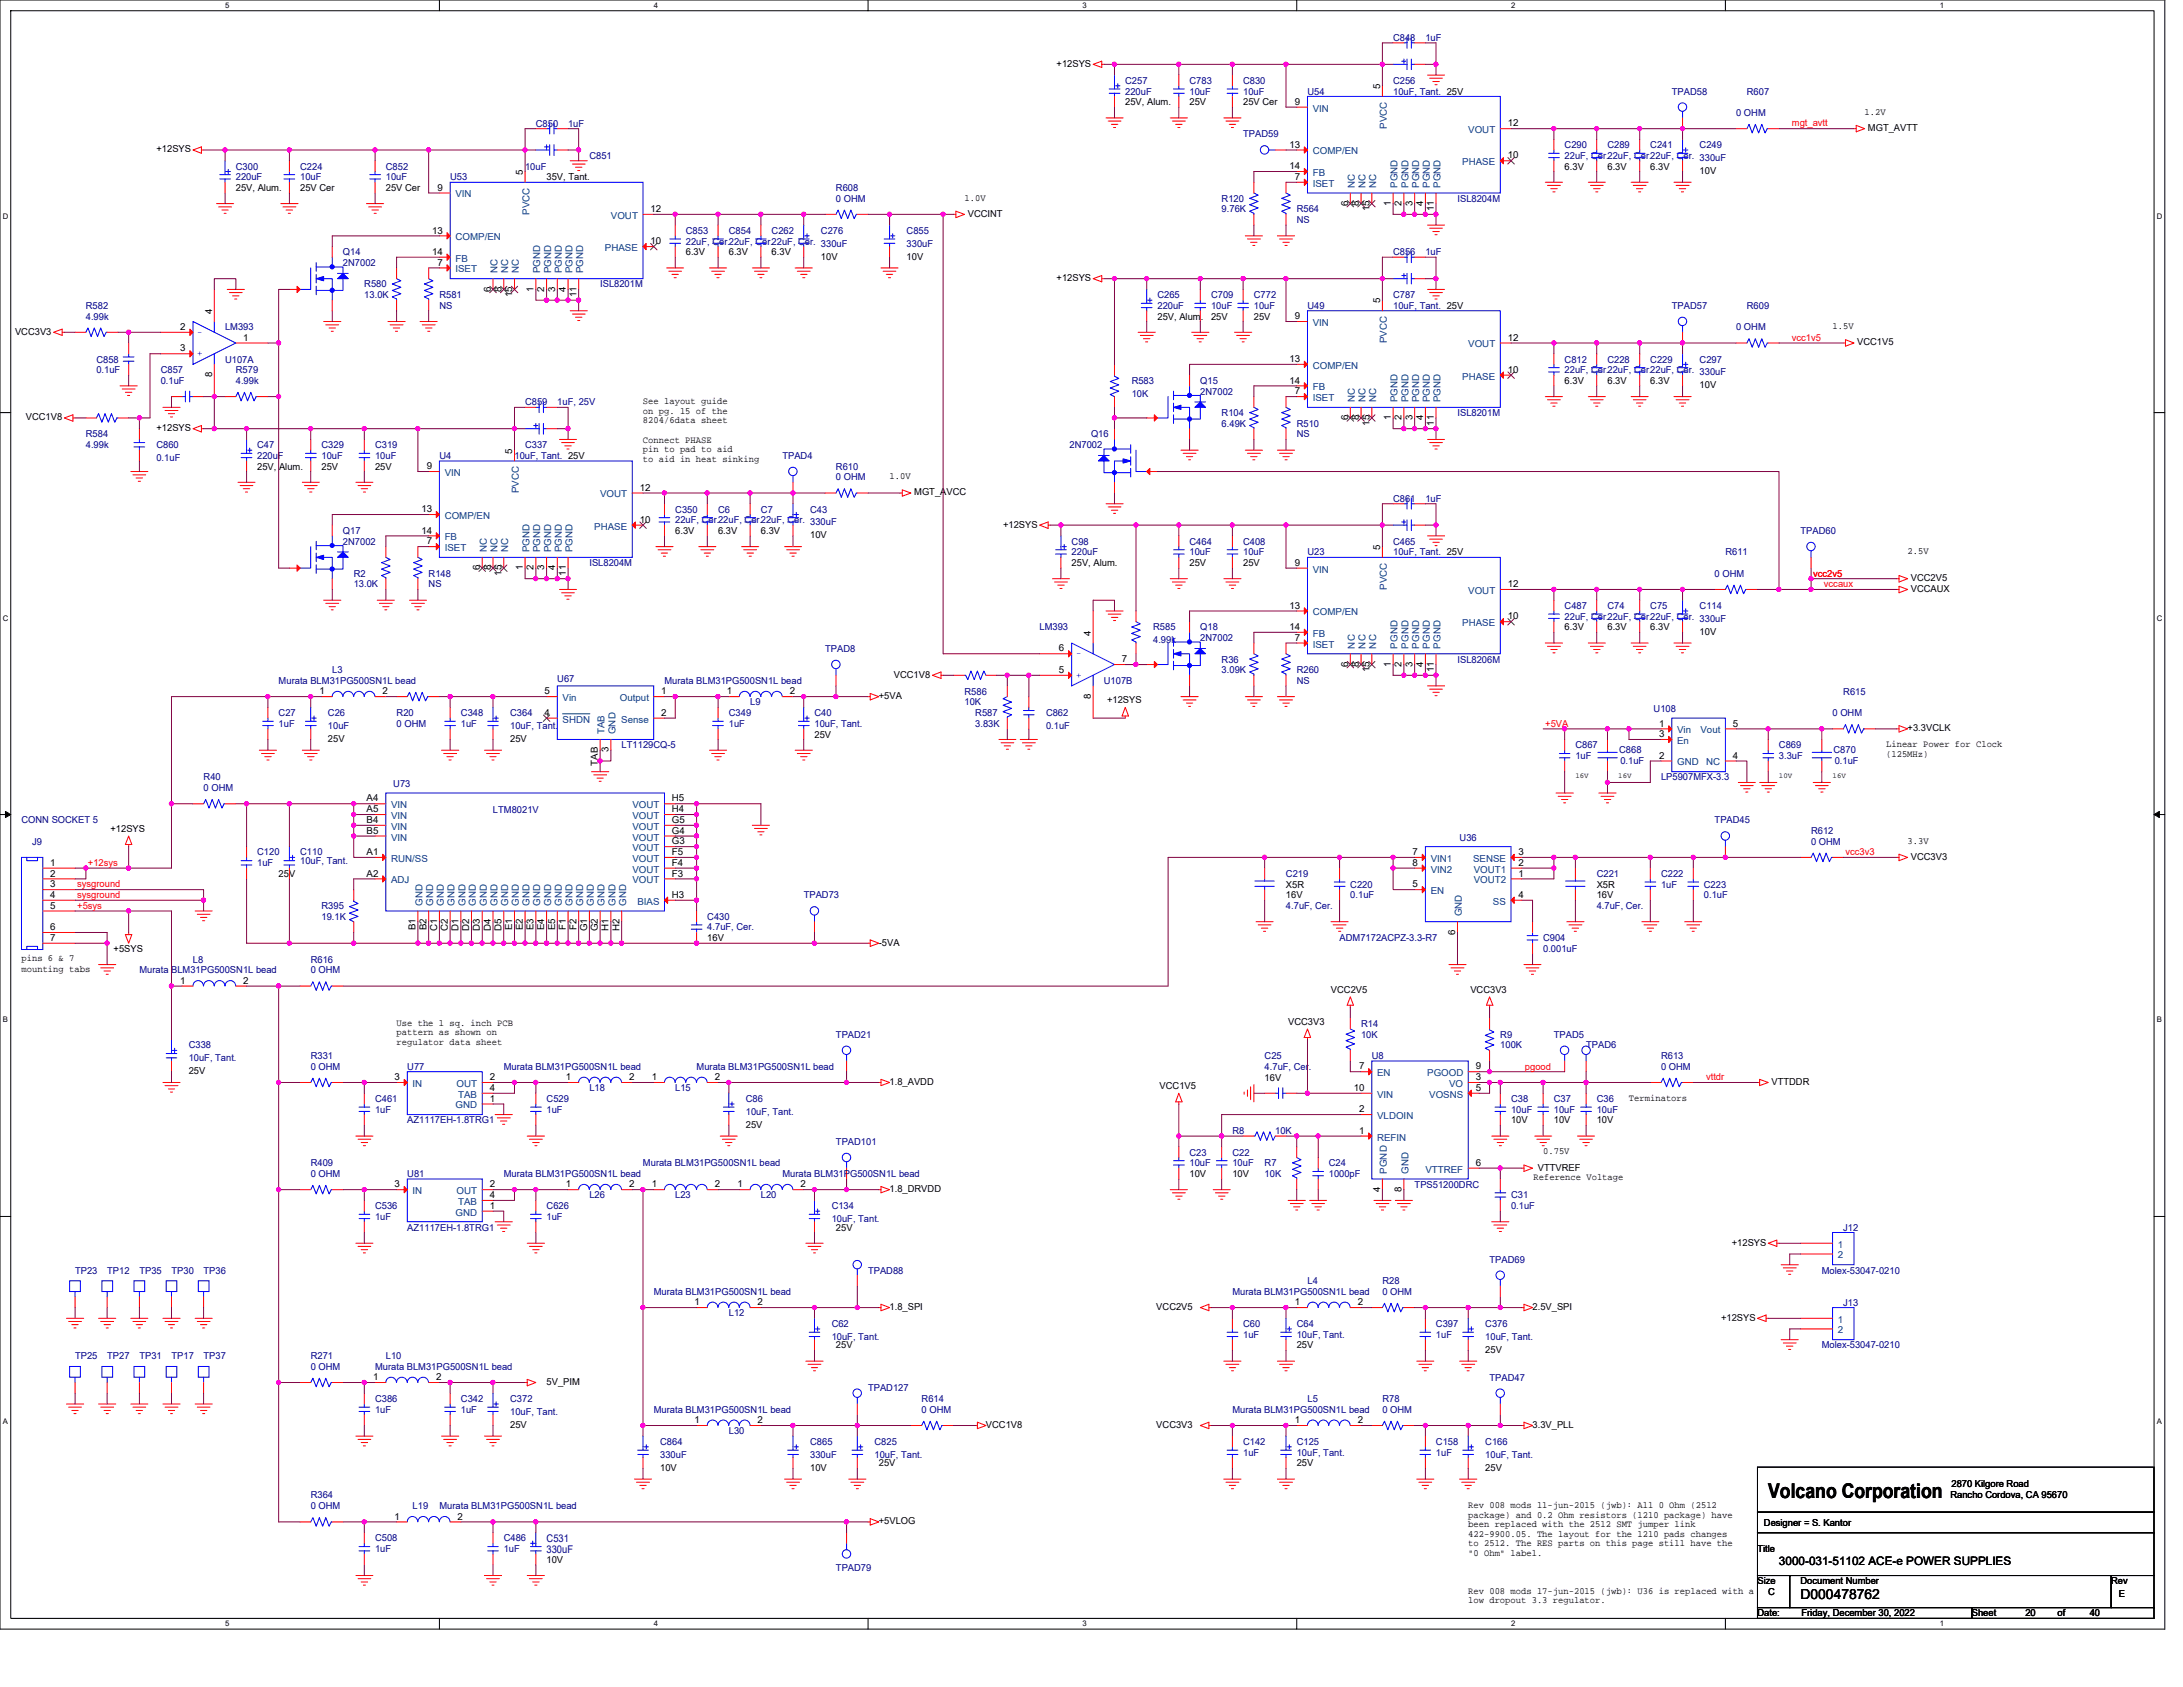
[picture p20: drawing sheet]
<svg xmlns="http://www.w3.org/2000/svg" width="279mm" height="216mm" viewBox="0 0 279 216" stroke-linecap="round" stroke-linejoin="round" font-family="sans-serif">
<defs><g id="words">
<text font-size="2.6" x="226.3" y="191.7">Volcano Corporation</text>
<text font-size="1.8" x="230.4" y="204.6">D000478762</text>
<text font-size="1.5" x="227.7" y="200.2">3000-031-51102 ACE-e POWER SUPPLIES</text>
<g font-size="1.4" fill="#000080">
<text x="70" y="197.4">C531</text>
<text x="70" y="198.7">330uF</text>
</g>
<g font-size="1.2" fill="#000080">
<text x="178.3" y="5.2">C848</text>
<text x="182.4" y="5.2">1uF</text>
<text x="144" y="10.7">C257</text>
<text x="152.3" y="10.7">C783</text>
<text x="159.1" y="10.7">C830</text>
<text x="178.3" y="10.7">C256</text>
<text x="68.6" y="16.2">C850</text>
<text x="72.7" y="16.2">1uF</text>
<text x="144" y="12.1">220uF</text>
<text x="152.3" y="12.1">10uF</text>
<text x="159.1" y="12.1">10uF</text>
<text x="159.1" y="17.6">TPAD59</text>
<text x="167.3" y="12.1">U54</text>
<text x="178.3" y="12.1">10uF, Tant. 25V</text>
<text x="214" y="12.1">TPAD58</text>
<text x="222.2" y="14.8">0 OHM</text>
<text x="223.6" y="12.1">R607</text>
<text x="30.2" y="21.7">C300</text>
<text x="30.2" y="23.1">220uF</text>
<text x="38.4" y="21.7">C224</text>
<text x="38.4" y="23.1">10uF</text>
<text x="49.4" y="21.7">C852</text>
<text x="49.4" y="23.1">10uF</text>
<text x="57.6" y="23.1">U53</text>
<text x="67.2" y="21.7">10uF</text>
<text x="75.4" y="20.3">C851</text>
<text x="200.3" y="19">C290</text>
<text x="200.3" y="20.3">22uF, Cer.22uF, Cer.22uF, Cer. 330uF</text>
<text x="205.7" y="19">C289</text>
<text x="211.2" y="19">C241</text>
<text x="217.5" y="19">C249</text>
<text x="87.8" y="29.9">C853</text>
<text x="93.3" y="29.9">C854</text>
<text x="98.8" y="29.9">C262</text>
<text x="105.1" y="29.9">C276</text>
<text x="107" y="24.4">R608</text>
<text x="107" y="25.8">0 OHM</text>
<text x="116" y="29.9">C855</text>
<text x="156.4" y="25.8">R120</text>
<text x="156.4" y="27.2">9.76K</text>
<text x="166" y="27.2">R564</text>
<text x="166" y="28.6">NS</text>
<text x="186.5" y="25.8">ISL8204M</text>
<text x="43.9" y="32.7">Q14</text>
<text x="43.9" y="34">2N7002</text>
<text x="87.8" y="31.3">22uF, Cer.22uF, Cer.22uF, Cer. 330uF</text>
<text x="116" y="31.6">330uF</text>
<text x="178.3" y="32.7">C856</text>
<text x="182.4" y="32.7">1uF</text>
<text x="11" y="39.5">R582</text>
<text x="11" y="40.9">4.99k</text>
<text x="46.6" y="36.8">R580</text>
<text x="46.6" y="38.2">13.0K</text>
<text x="56.2" y="38.2">R581</text>
<text x="56.2" y="39.5">NS</text>
<text x="76.8" y="36.8">ISL8201M</text>
<text x="148.1" y="38.2">C265</text>
<text x="148.1" y="39.5">220uF</text>
<text x="155" y="38.2">C709</text>
<text x="155" y="39.5">10uF</text>
<text x="160.5" y="38.2">C772</text>
<text x="160.5" y="39.5">10uF</text>
<text x="167.3" y="39.5">U49</text>
<text x="178.3" y="38.2">C787</text>
<text x="178.3" y="39.5">10uF, Tant. 25V</text>
<text x="214" y="39.5">TPAD57</text>
<text x="223.6" y="39.5">R609</text>
<text x="12.3" y="46.4">C858</text>
<text x="12.3" y="47.8">0.1uF</text>
<text x="20.6" y="47.8">C857</text>
<text x="28.8" y="46.4">U107A</text>
<text x="28.8" y="42.3">LM393</text>
<text x="30.2" y="47.8">R579</text>
<text x="200.3" y="46.4">C812</text>
<text x="200.3" y="47.8">22uF, Cer.22uF, Cer.22uF, Cer. 330uF</text>
<text x="205.7" y="46.4">C228</text>
<text x="211.2" y="46.4">C229</text>
<text x="217.5" y="46.4">C297</text>
<text x="222.2" y="42.3">0 OHM</text>
<text x="20.6" y="49.1">0.1uF</text>
<text x="30.2" y="49.1">4.99k</text>
<text x="67.2" y="51.9">C859</text>
<text x="71.3" y="51.9">1uF, 25V</text>
<text x="144.8" y="49.1">R583</text>
<text x="144.8" y="50.8">10K</text>
<text x="153.6" y="49.1">Q15</text>
<text x="153.6" y="50.5">2N7002</text>
<text x="156.4" y="53.3">R104</text>
<text x="186.5" y="53.3">ISL8201M</text>
<text x="11" y="56">R584</text>
<text x="11" y="57.4">4.99k</text>
<text x="20" y="57.4">C860</text>
<text x="20" y="59">0.1uF</text>
<text x="32.9" y="57.4">C47</text>
<text x="32.9" y="58.7">220uF</text>
<text x="41.1" y="57.4">C329</text>
<text x="41.1" y="58.7">10uF</text>
<text x="48" y="57.4">C319</text>
<text x="48" y="58.7">10uF</text>
<text x="56.2" y="58.7">U4</text>
<text x="65.8" y="58.7">10uF, Tant. 25V</text>
<text x="67.2" y="57.4">C337</text>
<text x="100.1" y="58.7">TPAD4</text>
<text x="136.9" y="57.4">2N7002</text>
<text x="139.6" y="56">Q16</text>
<text x="156.4" y="54.6">6.49K</text>
<text x="166" y="54.6">R510</text>
<text x="166" y="56">NS</text>
<text x="86.4" y="65.6">C350</text>
<text x="91.9" y="65.6">C6</text>
<text x="97.4" y="65.6">C7</text>
<text x="103.7" y="65.6">C43</text>
<text x="107" y="60.1">R610</text>
<text x="107" y="61.5">0 OHM</text>
<text x="178.3" y="64.2">C861</text>
<text x="182.4" y="64.2">1uF</text>
<text x="43.9" y="68.3">Q17</text>
<text x="43.9" y="69.7">2N7002</text>
<text x="86.4" y="67">22uF, Cer.22uF, Cer.22uF, Cer. 330uF</text>
<text x="137.2" y="69.7">C98</text>
<text x="137.2" y="71.1">220uF</text>
<text x="152.3" y="69.7">C464</text>
<text x="152.3" y="71.1">10uF</text>
<text x="159.1" y="69.7">C408</text>
<text x="159.1" y="71.1">10uF</text>
<text x="167.3" y="71.1">U23</text>
<text x="178.3" y="69.7">C465</text>
<text x="178.3" y="71.1">10uF, Tant. 25V</text>
<text x="220.8" y="71.1">R611</text>
<text x="230.4" y="68.3">TPAD60</text>
<text x="45.3" y="73.8">R2</text>
<text x="45.3" y="75.2">13.0K</text>
<text x="54.9" y="73.8">R148</text>
<text x="54.9" y="75.2">NS</text>
<text x="75.4" y="72.5">ISL8204M</text>
<text x="200.3" y="77.9">C487</text>
<text x="205.7" y="77.9">C74</text>
<text x="211.2" y="77.9">C75</text>
<text x="217.5" y="77.9">C114</text>
<text x="219.5" y="73.8">0 OHM</text>
<text x="105.6" y="83.4">TPAD8</text>
<text x="133.1" y="80.7">LM393</text>
<text x="147.6" y="80.7">R585</text>
<text x="147.6" y="82.3">4.99k</text>
<text x="153.6" y="80.7">Q18</text>
<text x="153.6" y="82">2N7002</text>
<text x="200.3" y="79.3">22uF, Cer.22uF, Cer.22uF, Cer. 330uF</text>
<text x="35.7" y="87.5">Murata BLM31PG500SN1L bead</text>
<text x="42.5" y="86.2">L3</text>
<text x="71.3" y="87.3">U67</text>
<text x="85" y="87.5">Murata BLM31PG500SN1L bead</text>
<text x="123.4" y="88.9">R586</text>
<text x="141.3" y="87.5">U107B</text>
<text x="156.4" y="84.8">R36</text>
<text x="156.4" y="86.2">3.09K</text>
<text x="166" y="86.2">R260</text>
<text x="166" y="87.5">NS</text>
<text x="186.5" y="84.8">ISL8206M</text>
<text x="235.9" y="88.9">R615</text>
<text x="35.7" y="91.7">C27</text>
<text x="35.7" y="93">1uF</text>
<text x="42" y="91.7">C26</text>
<text x="42" y="93.3">10uF</text>
<text x="50.8" y="91.7">R20</text>
<text x="50.8" y="93">0 OHM</text>
<text x="59" y="91.7">C348</text>
<text x="59" y="93">1uF</text>
<text x="65.3" y="91.7">C364</text>
<text x="65.3" y="93.3">10uF, Tant.</text>
<text x="79.6" y="95.8">LT1129CQ-5</text>
<text x="93.3" y="91.7">C349</text>
<text x="93.3" y="93">1uF</text>
<text x="96" y="90.3">L9</text>
<text x="104.2" y="91.7">C40</text>
<text x="104.2" y="93">10uF, Tant.</text>
<text x="123.4" y="90.3">10K</text>
<text x="124.8" y="91.7">R587</text>
<text x="124.8" y="93">3.83K</text>
<text x="133.9" y="91.7">C862</text>
<text x="133.9" y="93.3">0.1uF</text>
<text x="201.6" y="95.8">C867</text>
<text x="211.6" y="91.1">U108</text>
<text x="227.7" y="95.8">C869</text>
<text x="234.5" y="91.7">0 OHM</text>
<text x="26.1" y="99.9">R40</text>
<text x="26.1" y="101.3">0 OHM</text>
<text x="50.3" y="100.7">U73</text>
<text x="201.6" y="97.1">1uF</text>
<text x="207.2" y="96.3">C868</text>
<text x="207.4" y="97.8">0.1uF</text>
<text x="212.6" y="99.9">LP5907MFX-3.3</text>
<text x="227.7" y="97.1">3.3uF</text>
<text x="234.7" y="96.3">C870</text>
<text x="234.8" y="97.8">0.1uF</text>
<text x="2.8" y="105.4">CONN SOCKET 5</text>
<text x="63.1" y="104">LTM8021V</text>
<text x="186.8" y="107.6">U36</text>
<text x="219.5" y="105.4">TPAD45</text>
<text x="231.8" y="106.7">R612</text>
<text x="4.1" y="108.1">J9</text>
<text x="32.9" y="109.5">C120</text>
<text x="32.9" y="110.8">1uF</text>
<text x="38.4" y="109.5">C110</text>
<text x="38.4" y="110.6">10uF, Tant.</text>
<text x="164.6" y="112.2">C219</text>
<text x="172.8" y="113.6">C220</text>
<text x="204.4" y="112.2">C221</text>
<text x="212.6" y="112.2">C222</text>
<text x="212.6" y="113.6">1uF</text>
<text x="218.1" y="113.6">C223</text>
<text x="231.8" y="108.1">0 OHM</text>
<text x="41.1" y="116.3">R395</text>
<text x="41.1" y="117.7">19.1K</text>
<text x="90.5" y="117.7">C430</text>
<text x="90.5" y="119.1">4.7uF, Cer.</text>
<text x="102.9" y="115">TPAD73</text>
<text x="164.6" y="116.3">4.7uF, Cer.</text>
<text x="172.8" y="115">0.1uF</text>
<text x="204.4" y="116.3">4.7uF, Cer.</text>
<text x="218.1" y="115">0.1uF</text>
<text x="17.8" y="124.6">Murata BLM31PG500SN1L bead</text>
<text x="24.7" y="123.2">L8</text>
<text x="39.8" y="123.2">R616</text>
<text x="39.8" y="124.6">0 OHM</text>
<text x="171.5" y="120.5">ADM7172ACPZ-3.3-R7</text>
<text x="197.5" y="120.5">C904</text>
<text x="197.5" y="121.8">0.001uF</text>
<text x="174.2" y="131.4">R14</text>
<text x="24.2" y="134.2">C338</text>
<text x="24.2" y="135.8">10uF, Tant.</text>
<text x="39.8" y="135.6">R331</text>
<text x="39.8" y="136.9">0 OHM</text>
<text x="52.1" y="136.9">U77</text>
<text x="64.5" y="136.9">Murata BLM31PG500SN1L bead</text>
<text x="89.2" y="136.9">Murata BLM31PG500SN1L bead</text>
<text x="107" y="132.8">TPAD21</text>
<text x="161.9" y="135.6">C25</text>
<text x="161.9" y="136.9">4.7uF, Cer.</text>
<text x="174.2" y="132.8">10K</text>
<text x="175.6" y="135.6">U8</text>
<text x="192" y="132.8">R9</text>
<text x="192" y="134.2">100K</text>
<text x="198.9" y="132.8">TPAD5</text>
<text x="203" y="134.2">TPAD6</text>
<text x="212.6" y="135.6">R613</text>
<text x="212.6" y="136.9">0 OHM</text>
<text x="48" y="141">C461</text>
<text x="48" y="142.4">1uF</text>
<text x="52.1" y="143.8">AZ1117EH-1.8TRG1</text>
<text x="70" y="141">C529</text>
<text x="70" y="142.4">1uF</text>
<text x="75.4" y="139.7">L18</text>
<text x="86.4" y="139.7">L15</text>
<text x="95.5" y="141">C86</text>
<text x="95.5" y="142.7">10uF, Tant.</text>
<text x="193.4" y="141">C38</text>
<text x="193.4" y="142.4">10uF</text>
<text x="198.9" y="141">C37</text>
<text x="198.9" y="142.4">10uF</text>
<text x="204.4" y="141">C36</text>
<text x="204.4" y="142.4">10uF</text>
<text x="39.8" y="149.3">R409</text>
<text x="82.3" y="149.3">Murata BLM31PG500SN1L bead</text>
<text x="107" y="146.5">TPAD101</text>
<text x="152.3" y="147.9">C23</text>
<text x="152.3" y="149.3">10uF</text>
<text x="157.7" y="147.9">C22</text>
<text x="157.7" y="149.3">10uF</text>
<text x="157.7" y="145.1">R8</text>
<text x="161.9" y="149.3">R7</text>
<text x="163.2" y="145.1">10K</text>
<text x="170.1" y="149.3">C24</text>
<text x="39.8" y="150.6">0 OHM</text>
<text x="48" y="154.7">C536</text>
<text x="52.1" y="150.6">U81</text>
<text x="64.5" y="150.6">Murata BLM31PG500SN1L bead</text>
<text x="70" y="154.7">C626</text>
<text x="75.4" y="153.4">L26</text>
<text x="86.4" y="153.4">L23</text>
<text x="97.4" y="153.4">L20</text>
<text x="100.1" y="150.6">Murata BLM31PG500SN1L bead</text>
<text x="106.4" y="154.7">C134</text>
<text x="161.9" y="150.6">10K</text>
<text x="170.1" y="150.6">1000pF</text>
<text x="181.1" y="152">TPS51200DRC</text>
<text x="193.4" y="153.4">C31</text>
<text x="193.4" y="154.7">0.1uF</text>
<text x="48" y="156.1">1uF</text>
<text x="52.1" y="157.5">AZ1117EH-1.8TRG1</text>
<text x="70" y="156.1">1uF</text>
<text x="106.4" y="156.4">10uF, Tant.</text>
<text x="190.6" y="161.6">TPAD69</text>
<text x="235.9" y="157.5">J12</text>
<text x="9.6" y="163">TP23</text>
<text x="13.7" y="163">TP12</text>
<text x="17.8" y="163">TP35</text>
<text x="21.9" y="163">TP30</text>
<text x="26.1" y="163">TP36</text>
<text x="83.7" y="165.7">Murata BLM31PG500SN1L bead</text>
<text x="111.1" y="163">TPAD88</text>
<text x="157.7" y="165.7">Murata BLM31PG500SN1L bead</text>
<text x="167.3" y="164.3">L4</text>
<text x="176.9" y="164.3">R28</text>
<text x="176.9" y="165.7">0 OHM</text>
<text x="233.2" y="163">Molex-53047-0210</text>
<text x="235.9" y="167.1">J13</text>
<text x="9.6" y="173.9">TP25</text>
<text x="13.7" y="173.9">TP27</text>
<text x="17.8" y="173.9">TP31</text>
<text x="21.9" y="173.9">TP17</text>
<text x="26.1" y="173.9">TP37</text>
<text x="39.8" y="173.9">R271</text>
<text x="49.4" y="173.9">L10</text>
<text x="93.3" y="168.5">L12</text>
<text x="106.4" y="169.8">C62</text>
<text x="106.4" y="171.5">10uF, Tant.</text>
<text x="159.1" y="169.8">C60</text>
<text x="159.1" y="171.2">1uF</text>
<text x="166" y="169.8">C64</text>
<text x="166" y="171.2">10uF, Tant.</text>
<text x="183.8" y="169.8">C397</text>
<text x="183.8" y="171.2">1uF</text>
<text x="190.1" y="169.8">C376</text>
<text x="190.1" y="171.5">10uF, Tant.</text>
<text x="233.2" y="172.6">Molex-53047-0210</text>
<text x="39.8" y="175.3">0 OHM</text>
<text x="48" y="175.3">Murata BLM31PG500SN1L bead</text>
<text x="48" y="179.4">C386</text>
<text x="59" y="179.4">C342</text>
<text x="65.3" y="179.4">C372</text>
<text x="111.1" y="178.1">TPAD127</text>
<text x="118" y="179.4">R614</text>
<text x="167.3" y="179.4">L5</text>
<text x="176.9" y="179.4">R78</text>
<text x="190.6" y="176.7">TPAD47</text>
<text x="48" y="180.8">1uF</text>
<text x="59" y="180.8">1uF</text>
<text x="65.3" y="181.1">10uF, Tant.</text>
<text x="83.7" y="180.8">Murata BLM31PG500SN1L bead</text>
<text x="84.5" y="184.9">C864</text>
<text x="93.3" y="183.6">L30</text>
<text x="103.7" y="184.9">C865</text>
<text x="111.9" y="184.9">C825</text>
<text x="118" y="180.8">0 OHM</text>
<text x="157.7" y="180.8">Murata BLM31PG500SN1L bead</text>
<text x="159.1" y="184.9">C142</text>
<text x="166" y="184.9">C125</text>
<text x="176.9" y="180.8">0 OHM</text>
<text x="183.8" y="184.9">C158</text>
<text x="190.1" y="184.9">C166</text>
<text x="39.8" y="191.8">R364</text>
<text x="84.5" y="186.6">330uF</text>
<text x="103.7" y="186.6">330uF</text>
<text x="111.9" y="186.6">10uF, Tant.</text>
<text x="159.1" y="186.3">1uF</text>
<text x="166" y="186.3">10uF, Tant.</text>
<text x="183.8" y="186.3">1uF</text>
<text x="190.1" y="186.6">10uF, Tant.</text>
<text x="39.8" y="193.1">0 OHM</text>
<text x="48" y="197.3">C508</text>
<text x="52.8" y="193.1">L19</text>
<text x="56.2" y="193.1">Murata BLM31PG500SN1L bead</text>
<text x="64.5" y="197.3">C486</text>
<text x="48" y="198.6">1uF</text>
<text x="64.5" y="198.6">1uF</text>
<text x="107" y="201.1">TPAD79</text>
</g>
<g font-size="1.2">
<text x="135.2" y="8.5">+12SYS</text>
<text x="176.6" y="11.4" transform="rotate(-90 176.6 11.4)">5</text>
<text x="144" y="13.5">25V, Alum.</text>
<text x="152.3" y="13.5">25V</text>
<text x="159.1" y="13.5">25V Cer</text>
<text x="165.7" y="13.4">9</text>
<text x="193" y="16.2">12</text>
<text x="238.7" y="14.7">1.2V</text>
<text x="239.1" y="16.8">MGT_AVTT</text>
<text x="20" y="19.5">+12SYS</text>
<text x="66.9" y="22.4" transform="rotate(-90 66.9 22.4)">5</text>
<text x="70" y="23.1">35V, Tant.</text>
<text x="165" y="18.9">13</text>
<text x="165" y="21.7">14</text>
<text x="165.7" y="23">7</text>
<text x="193" y="20.3">10</text>
<text x="200.3" y="21.7">6.3V</text>
<text x="205.7" y="21.7">6.3V</text>
<text x="211.2" y="21.7">6.3V</text>
<text x="217.5" y="22.2">10V</text>
<text x="30.2" y="24.4">25V, Alum.</text>
<text x="38.4" y="24.4">25V Cer</text>
<text x="49.4" y="24.4">25V Cer</text>
<text x="55.3" y="29.9">13</text>
<text x="56" y="24.4">9</text>
<text x="83.2" y="27.1">12</text>
<text x="123.4" y="25.7">1.0V</text>
<text x="123.9" y="27.7">VCCINT</text>
<text x="172.5" y="26.4" transform="rotate(-90 172.5 26.4)">6</text>
<text x="173.9" y="26.4" transform="rotate(-90 173.9 26.4)">8</text>
<text x="175.3" y="27.1" transform="rotate(-90 175.3 27.1)">15</text>
<text x="178" y="26.4" transform="rotate(-90 178 26.4)">1</text>
<text x="179.4" y="26.4" transform="rotate(-90 179.4 26.4)">2</text>
<text x="180.8" y="26.4" transform="rotate(-90 180.8 26.4)">3</text>
<text x="182.1" y="26.4" transform="rotate(-90 182.1 26.4)">4</text>
<text x="183.5" y="27.1" transform="rotate(-90 183.5 27.1)">11</text>
<text x="55.3" y="32.6">14</text>
<text x="56" y="34">7</text>
<text x="83.2" y="31.3">10</text>
<text x="87.8" y="32.7">6.3V</text>
<text x="93.3" y="32.7">6.3V</text>
<text x="98.8" y="32.7">6.3V</text>
<text x="105.1" y="33.2">10V</text>
<text x="116" y="33.2">10V</text>
<text x="135.2" y="36">+12SYS</text>
<text x="27.1" y="40.2" transform="rotate(-90 27.1 40.2)">4</text>
<text x="62.8" y="37.3" transform="rotate(-90 62.8 37.3)">6</text>
<text x="64.2" y="37.3" transform="rotate(-90 64.2 37.3)">8</text>
<text x="65.6" y="38" transform="rotate(-90 65.6 38)">15</text>
<text x="68.3" y="37.3" transform="rotate(-90 68.3 37.3)">1</text>
<text x="69.7" y="37.3" transform="rotate(-90 69.7 37.3)">2</text>
<text x="71" y="37.3" transform="rotate(-90 71 37.3)">3</text>
<text x="72.4" y="37.3" transform="rotate(-90 72.4 37.3)">4</text>
<text x="73.8" y="38" transform="rotate(-90 73.8 38)">11</text>
<text x="148.1" y="40.9">25V, Alum.</text>
<text x="155" y="40.9">25V</text>
<text x="160.5" y="40.9">25V</text>
<text x="165.7" y="40.9">9</text>
<text x="176.6" y="38.8" transform="rotate(-90 176.6 38.8)">5</text>
<text x="1.9" y="42.8">VCC3V3</text>
<text x="23.1" y="45">3</text>
<text x="23.1" y="42.2">2</text>
<text x="31.1" y="43.6">1</text>
<text x="165" y="46.3">13</text>
<text x="193" y="43.6">12</text>
<text x="193" y="47.7">10</text>
<text x="234.5" y="42.1">1.5V</text>
<text x="237.7" y="44.2">VCC1V5</text>
<text x="3.3" y="53.8">VCC1V8</text>
<text x="27.1" y="48.3" transform="rotate(-90 27.1 48.3)">8</text>
<text x="82.3" y="51.7">See layout guide</text>
<text x="82.3" y="53">on pg. 15 of the</text>
<text x="165" y="49.1">14</text>
<text x="165.7" y="50.5">7</text>
<text x="172.5" y="53.8" transform="rotate(-90 172.5 53.8)">6</text>
<text x="173.9" y="53.8" transform="rotate(-90 173.9 53.8)">8</text>
<text x="178" y="53.8" transform="rotate(-90 178 53.8)">1</text>
<text x="179.4" y="53.8" transform="rotate(-90 179.4 53.8)">2</text>
<text x="180.8" y="53.8" transform="rotate(-90 180.8 53.8)">3</text>
<text x="182.1" y="53.8" transform="rotate(-90 182.1 53.8)">4</text>
<text x="200.3" y="49.1">6.3V</text>
<text x="205.7" y="49.1">6.3V</text>
<text x="211.2" y="49.1">6.3V</text>
<text x="217.5" y="49.7">10V</text>
<text x="20" y="55.2">+12SYS</text>
<text x="65.6" y="58" transform="rotate(-90 65.6 58)">5</text>
<text x="82.3" y="54.2">8204/6data sheet</text>
<text x="82.3" y="56.6">Connect PHASE</text>
<text x="82.3" y="57.9">pin to pad to aid</text>
<text x="82.3" y="59.1">to aid in heat sinking</text>
<text x="175.3" y="54.5" transform="rotate(-90 175.3 54.5)">15</text>
<text x="183.5" y="54.5" transform="rotate(-90 183.5 54.5)">11</text>
<text x="32.9" y="60.1">25V, Alum.</text>
<text x="41.1" y="60.1">25V</text>
<text x="48" y="60.1">25V</text>
<text x="53.9" y="65.6">13</text>
<text x="54.6" y="60">9</text>
<text x="81.9" y="62.8">12</text>
<text x="113.9" y="61.3">1.0V</text>
<text x="117" y="63.4">MGT_AVCC</text>
<text x="53.9" y="68.3">14</text>
<text x="54.6" y="69.7">7</text>
<text x="81.9" y="66.9">10</text>
<text x="86.4" y="68.3">6.3V</text>
<text x="91.9" y="68.3">6.3V</text>
<text x="97.4" y="68.3">6.3V</text>
<text x="103.7" y="68.9">10V</text>
<text x="128.4" y="67.5">+12SYS</text>
<text x="176.6" y="70.4" transform="rotate(-90 176.6 70.4)">5</text>
<text x="244.2" y="70.9">2.5V</text>
<text x="61.4" y="73" transform="rotate(-90 61.4 73)">6</text>
<text x="62.8" y="73" transform="rotate(-90 62.8 73)">8</text>
<text x="64.2" y="73.7" transform="rotate(-90 64.2 73.7)">15</text>
<text x="66.9" y="73" transform="rotate(-90 66.9 73)">1</text>
<text x="68.3" y="73" transform="rotate(-90 68.3 73)">2</text>
<text x="69.7" y="73" transform="rotate(-90 69.7 73)">3</text>
<text x="71" y="73" transform="rotate(-90 71 73)">4</text>
<text x="72.4" y="73.7" transform="rotate(-90 72.4 73.7)">11</text>
<text x="137.2" y="72.5">25V, Alum.</text>
<text x="152.3" y="72.5">25V</text>
<text x="159.1" y="72.5">25V</text>
<text x="165" y="77.9">13</text>
<text x="165.7" y="72.4">9</text>
<text x="193" y="75.1">12</text>
<text x="244.6" y="74.4">VCC2V5</text>
<text x="244.6" y="75.7">VCCAUX</text>
<text x="135.5" y="83.4">6</text>
<text x="139.6" y="81.3" transform="rotate(-90 139.6 81.3)">4</text>
<text x="165" y="80.6">14</text>
<text x="165.7" y="82">7</text>
<text x="193" y="79.3">10</text>
<text x="200.3" y="80.7">6.3V</text>
<text x="205.7" y="80.7">6.3V</text>
<text x="211.2" y="80.7">6.3V</text>
<text x="217.5" y="81.2">10V</text>
<text x="40.9" y="88.9">1</text>
<text x="49" y="88.9">2</text>
<text x="69.7" y="88.9">5</text>
<text x="84.6" y="88.9">1</text>
<text x="93" y="88.9">1</text>
<text x="101.1" y="88.9">2</text>
<text x="112.5" y="89.5">+5VA</text>
<text x="114.4" y="86.7">VCC1V8</text>
<text x="135.5" y="86.1">5</text>
<text x="139.6" y="89.4" transform="rotate(-90 139.6 89.4)">8</text>
<text x="143.6" y="84.8">7</text>
<text x="172.5" y="85.3" transform="rotate(-90 172.5 85.3)">6</text>
<text x="173.9" y="85.3" transform="rotate(-90 173.9 85.3)">8</text>
<text x="175.3" y="86" transform="rotate(-90 175.3 86)">15</text>
<text x="178" y="85.3" transform="rotate(-90 178 85.3)">1</text>
<text x="179.4" y="85.3" transform="rotate(-90 179.4 85.3)">2</text>
<text x="180.8" y="85.3" transform="rotate(-90 180.8 85.3)">3</text>
<text x="182.1" y="85.3" transform="rotate(-90 182.1 85.3)">4</text>
<text x="183.5" y="86" transform="rotate(-90 183.5 86)">11</text>
<text x="42" y="95">25V</text>
<text x="65.3" y="95">25V</text>
<text x="69.7" y="91.6">4</text>
<text x="84.6" y="91.6">2</text>
<text x="104.2" y="94.4">25V</text>
<text x="141.7" y="90">+12SYS</text>
<text x="212.3" y="93">1</text>
<text x="212.3" y="94.3">3</text>
<text x="221.8" y="93">5</text>
<text x="241.4" y="95.6">Linear Power for Clock</text>
<text x="244.2" y="93.6">+3.3VCLK</text>
<text x="76.5" y="98" transform="rotate(-90 76.5 98)">TAB</text>
<text x="77.9" y="96.3" transform="rotate(-90 77.9 96.3)">3</text>
<text x="212.3" y="97.1">2</text>
<text x="221.8" y="97.1">4</text>
<text x="241.4" y="96.8">(125MHz)</text>
<text x="14.1" y="106.5">+12SYS</text>
<text x="46.9" y="102.6">A4</text>
<text x="46.9" y="103.9">A5</text>
<text x="46.9" y="105.3">B4</text>
<text x="46.9" y="106.7">B5</text>
<text x="86" y="106.7">G4</text>
<text x="86" y="105.3">G5</text>
<text x="86" y="103.9">H4</text>
<text x="86" y="102.6">H5</text>
<text x="244.2" y="108">3.3V</text>
<text x="6.4" y="110.8">1</text>
<text x="6.4" y="112.2">2</text>
<text x="6.4" y="113.6">3</text>
<text x="35.7" y="112.2">25V</text>
<text x="46.9" y="112.2">A2</text>
<text x="46.9" y="109.4">A1</text>
<text x="86" y="112.2">F3</text>
<text x="86" y="110.8">F4</text>
<text x="86" y="109.4">F5</text>
<text x="86" y="108.1">G3</text>
<text x="164.6" y="113.6">X5R</text>
<text x="180.8" y="109.4">7</text>
<text x="180.8" y="110.8">8</text>
<text x="180.8" y="113.6">5</text>
<text x="194.4" y="109.4">3</text>
<text x="194.4" y="110.8">2</text>
<text x="194.4" y="112.2">1</text>
<text x="204.4" y="113.6">X5R</text>
<text x="244.6" y="110">VCC3V3</text>
<text x="6.4" y="114.9">4</text>
<text x="6.4" y="116.3">5</text>
<text x="6.4" y="119">6</text>
<text x="53.2" y="119.1" transform="rotate(-90 53.2 119.1)">B1</text>
<text x="54.6" y="119.1" transform="rotate(-90 54.6 119.1)">B2</text>
<text x="55.9" y="119.1" transform="rotate(-90 55.9 119.1)">C1</text>
<text x="57.3" y="119.1" transform="rotate(-90 57.3 119.1)">C2</text>
<text x="58.7" y="119.1" transform="rotate(-90 58.7 119.1)">D1</text>
<text x="60" y="119.1" transform="rotate(-90 60 119.1)">D2</text>
<text x="61.4" y="119.1" transform="rotate(-90 61.4 119.1)">D3</text>
<text x="62.8" y="119.1" transform="rotate(-90 62.8 119.1)">D4</text>
<text x="64.2" y="119.1" transform="rotate(-90 64.2 119.1)">D5</text>
<text x="65.6" y="119.1" transform="rotate(-90 65.6 119.1)">E1</text>
<text x="66.9" y="119.1" transform="rotate(-90 66.9 119.1)">E2</text>
<text x="68.3" y="119.1" transform="rotate(-90 68.3 119.1)">E3</text>
<text x="69.7" y="119.1" transform="rotate(-90 69.7 119.1)">E4</text>
<text x="71" y="119.1" transform="rotate(-90 71 119.1)">E5</text>
<text x="72.4" y="119" transform="rotate(-90 72.4 119)">F1</text>
<text x="73.8" y="119" transform="rotate(-90 73.8 119)">F2</text>
<text x="75.1" y="119.2" transform="rotate(-90 75.1 119.2)">G1</text>
<text x="76.5" y="119.2" transform="rotate(-90 76.5 119.2)">G2</text>
<text x="77.9" y="119.1" transform="rotate(-90 77.9 119.1)">H1</text>
<text x="79.3" y="119.1" transform="rotate(-90 79.3 119.1)">H2</text>
<text x="86" y="114.9">H3</text>
<text x="164.6" y="115">16V</text>
<text x="186.2" y="119.6" transform="rotate(-90 186.2 119.6)">6</text>
<text x="194.4" y="114.9">4</text>
<text x="204.4" y="115">16V</text>
<text x="2.8" y="124.4">mounting tabs</text>
<text x="2.8" y="123">pins 6 &amp; 7</text>
<text x="6.4" y="120.4">7</text>
<text x="14.5" y="121.8">+5SYS</text>
<text x="23.1" y="125.9">1</text>
<text x="31.1" y="125.9">2</text>
<text x="90.5" y="120.5">16V</text>
<text x="112.5" y="121">-5VA</text>
<text x="50.8" y="131.3">Use the 1 sq. inch PCB</text>
<text x="164.9" y="131.1">VCC3V3</text>
<text x="170.3" y="127">VCC2V5</text>
<text x="188.2" y="127">VCC3V3</text>
<text x="24.2" y="137.5">25V</text>
<text x="50.8" y="132.5">pattern as shown on</text>
<text x="50.8" y="133.7">regulator data sheet</text>
<text x="173.9" y="136.9">7</text>
<text x="188.9" y="136.9">9</text>
<text x="50.5" y="138.2">3</text>
<text x="62.7" y="141">1</text>
<text x="62.7" y="139.6">4</text>
<text x="62.7" y="138.2">2</text>
<text x="72.4" y="138.2">1</text>
<text x="80.5" y="138.2">2</text>
<text x="83.4" y="138.2">1</text>
<text x="91.5" y="138.2">2</text>
<text x="113.9" y="138.8">1.8_AVDD</text>
<text x="148.4" y="139.4">VCC1V5</text>
<text x="161.9" y="138.3">16V</text>
<text x="173.3" y="139.6">10</text>
<text x="173.9" y="142.3">2</text>
<text x="188.9" y="139.6">5</text>
<text x="188.9" y="138.2">3</text>
<text x="193.4" y="143.8">10V</text>
<text x="198.9" y="143.8">10V</text>
<text x="204.4" y="143.8">10V</text>
<text x="208.5" y="140.9">Terminators</text>
<text x="226.7" y="138.8">VTTDDR</text>
<text x="95.5" y="144.3">25V</text>
<text x="173.9" y="145.1">1</text>
<text x="188.9" y="149.2">6</text>
<text x="196.8" y="149.8">VTTVREF</text>
<text x="197.5" y="147.7">0.75V</text>
<text x="50.5" y="152">3</text>
<text x="62.7" y="154.7">1</text>
<text x="62.7" y="153.3">4</text>
<text x="62.7" y="152">2</text>
<text x="72.4" y="152">1</text>
<text x="80.5" y="152">2</text>
<text x="83.4" y="152">1</text>
<text x="91.5" y="152">2</text>
<text x="94.4" y="152">1</text>
<text x="102.4" y="152">2</text>
<text x="113.9" y="152.5">1.8_DRVDD</text>
<text x="152.3" y="150.6">10V</text>
<text x="157.7" y="150.6">10V</text>
<text x="176.6" y="152.5" transform="rotate(-90 176.6 152.5)">4</text>
<text x="179.4" y="152.5" transform="rotate(-90 179.4 152.5)">8</text>
<text x="196.3" y="151">Reference Voltage</text>
<text x="107" y="157.5">25V</text>
<text x="221.7" y="159.4">+12SYS</text>
<text x="88.9" y="167">1</text>
<text x="97" y="167">2</text>
<text x="113.9" y="167.6">1.8_SPI</text>
<text x="148" y="167.6">VCC2V5</text>
<text x="165.7" y="167">1</text>
<text x="173.8" y="167">2</text>
<text x="196.2" y="167.6">2.5V_SPI</text>
<text x="107" y="172.6">25V</text>
<text x="166" y="172.6">25V</text>
<text x="190.1" y="173.1">25V</text>
<text x="220.3" y="169">+12SYS</text>
<text x="47.8" y="176.6">1</text>
<text x="55.8" y="176.6">2</text>
<text x="70" y="177.2">5V_PIM</text>
<text x="65.3" y="182.7">25V</text>
<text x="88.9" y="182.1">1</text>
<text x="97" y="182.1">2</text>
<text x="126.2" y="182.7">VCC1V8</text>
<text x="148" y="182.7">VCC3V3</text>
<text x="165.7" y="182.1">1</text>
<text x="173.8" y="182.1">2</text>
<text x="196.2" y="182.7">3.3V_PLL</text>
<text x="84.5" y="188.2">10V</text>
<text x="103.7" y="188.2">10V</text>
<text x="112.5" y="187.7">25V</text>
<text x="166" y="187.7">25V</text>
<text x="190.1" y="188.2">25V</text>
<text x="249.6" y="191.8">Rancho Cordova, CA 95670</text>
<text x="249.8" y="190.3">2870 Kilgore Road</text>
<text x="50.5" y="194.5">1</text>
<text x="58.6" y="194.5">2</text>
<text x="112.5" y="195.1">+5VLOG</text>
<text x="187.9" y="193">Rev 008 mods 11-jun-2015 (jwb): All 0 Ohm (2512</text>
<text x="187.9" y="194.2">package) and 0.2 Ohm resistors (1210 package) have</text>
<text x="187.9" y="195.5">been replaced with the 2512 SMT jumper link</text>
<text x="187.9" y="196.7">422-9900.05. The layout for the 1210 pads changes</text>
<text x="187.9" y="197.9">to 2512. The RES parts on this page still have the</text>
<text x="225.8" y="195.3">Designer = S. Kantor</text>
<text x="70" y="200">10V</text>
<text x="187.9" y="199.1">&quot;0 Ohm&quot; label.</text>
<text x="187.9" y="204">Rev 008 mods 17-jun-2015 (jwb): U36 is replaced with a</text>
<text x="224.9" y="198.6">Title</text>
<text x="224.9" y="202.8">Size</text>
<text x="230.4" y="202.8">Document Number</text>
<text x="270.2" y="202.8">Rev</text>
<text x="187.9" y="205.2">low dropout 3.3 regulator.</text>
<text x="224.9" y="206.9">Date:</text>
<text x="226.3" y="204.1">C</text>
<text x="230.6" y="206.9">Friday, December 30, 2022</text>
<text x="252.4" y="206.9">Sheet</text>
<text x="259.2" y="206.9">20</text>
<text x="263.4" y="206.9">of</text>
<text x="267.5" y="206.9">40</text>
<text x="271.2" y="204.4">E</text>
</g>
<g font-size="1.2" fill="#004080">
<text x="168" y="14.3">VIN</text>
<text x="177.5" y="16.5" transform="rotate(-90 177.5 16.5)">PVCC</text>
<text x="187.9" y="17">VOUT</text>
<text x="168" y="23.9">ISET</text>
<text x="168" y="19.8">COMP/EN</text>
<text x="168" y="22.5">FB</text>
<text x="187.2" y="21.1">PHASE</text>
<text x="58.3" y="25.3">VIN</text>
<text x="67.8" y="27.5" transform="rotate(-90 67.8 27.5)">PVCC</text>
<text x="78.2" y="28">VOUT</text>
<text x="173.4" y="24" transform="rotate(-90 173.4 24)">NC</text>
<text x="174.8" y="24" transform="rotate(-90 174.8 24)">NC</text>
<text x="176.1" y="24" transform="rotate(-90 176.1 24)">NC</text>
<text x="178.9" y="24" transform="rotate(-90 178.9 24)">PGND</text>
<text x="180.3" y="24" transform="rotate(-90 180.3 24)">PGND</text>
<text x="181.6" y="24" transform="rotate(-90 181.6 24)">PGND</text>
<text x="183" y="24" transform="rotate(-90 183 24)">PGND</text>
<text x="184.4" y="24" transform="rotate(-90 184.4 24)">PGND</text>
<text x="58.3" y="34.9">ISET</text>
<text x="58.3" y="30.8">COMP/EN</text>
<text x="58.3" y="33.5">FB</text>
<text x="63.7" y="35" transform="rotate(-90 63.7 35)">NC</text>
<text x="65" y="35" transform="rotate(-90 65 35)">NC</text>
<text x="66.4" y="35" transform="rotate(-90 66.4 35)">NC</text>
<text x="69.2" y="35" transform="rotate(-90 69.2 35)">PGND</text>
<text x="70.5" y="35" transform="rotate(-90 70.5 35)">PGND</text>
<text x="71.9" y="35" transform="rotate(-90 71.9 35)">PGND</text>
<text x="73.3" y="35" transform="rotate(-90 73.3 35)">PGND</text>
<text x="74.6" y="35" transform="rotate(-90 74.6 35)">PGND</text>
<text x="77.4" y="32.1">PHASE</text>
<text x="168" y="41.7">VIN</text>
<text x="168" y="47.2">COMP/EN</text>
<text x="177.5" y="43.9" transform="rotate(-90 177.5 43.9)">PVCC</text>
<text x="187.9" y="44.5">VOUT</text>
<text x="168" y="51.3">ISET</text>
<text x="168" y="50">FB</text>
<text x="173.4" y="51.5" transform="rotate(-90 173.4 51.5)">NC</text>
<text x="174.8" y="51.5" transform="rotate(-90 174.8 51.5)">NC</text>
<text x="176.1" y="51.5" transform="rotate(-90 176.1 51.5)">NC</text>
<text x="178.9" y="51.5" transform="rotate(-90 178.9 51.5)">PGND</text>
<text x="180.3" y="51.5" transform="rotate(-90 180.3 51.5)">PGND</text>
<text x="181.6" y="51.5" transform="rotate(-90 181.6 51.5)">PGND</text>
<text x="183" y="51.5" transform="rotate(-90 183 51.5)">PGND</text>
<text x="184.4" y="51.5" transform="rotate(-90 184.4 51.5)">PGND</text>
<text x="187.2" y="48.6">PHASE</text>
<text x="56.9" y="60.9">VIN</text>
<text x="66.4" y="63.1" transform="rotate(-90 66.4 63.1)">PVCC</text>
<text x="76.8" y="63.7">VOUT</text>
<text x="56.9" y="70.5">ISET</text>
<text x="56.9" y="66.4">COMP/EN</text>
<text x="56.9" y="69.2">FB</text>
<text x="62.3" y="70.7" transform="rotate(-90 62.3 70.7)">NC</text>
<text x="63.7" y="70.7" transform="rotate(-90 63.7 70.7)">NC</text>
<text x="65" y="70.7" transform="rotate(-90 65 70.7)">NC</text>
<text x="67.8" y="70.7" transform="rotate(-90 67.8 70.7)">PGND</text>
<text x="69.2" y="70.7" transform="rotate(-90 69.2 70.7)">PGND</text>
<text x="70.5" y="70.7" transform="rotate(-90 70.5 70.7)">PGND</text>
<text x="71.9" y="70.7" transform="rotate(-90 71.9 70.7)">PGND</text>
<text x="73.3" y="70.7" transform="rotate(-90 73.3 70.7)">PGND</text>
<text x="76.1" y="67.8">PHASE</text>
<text x="168" y="73.3">VIN</text>
<text x="177.5" y="75.5" transform="rotate(-90 177.5 75.5)">PVCC</text>
<text x="187.9" y="76">VOUT</text>
<text x="168" y="82.9">ISET</text>
<text x="168" y="78.8">COMP/EN</text>
<text x="168" y="81.5">FB</text>
<text x="173.4" y="83" transform="rotate(-90 173.4 83)">NC</text>
<text x="174.8" y="83" transform="rotate(-90 174.8 83)">NC</text>
<text x="176.1" y="83" transform="rotate(-90 176.1 83)">NC</text>
<text x="178.9" y="83" transform="rotate(-90 178.9 83)">PGND</text>
<text x="180.3" y="83" transform="rotate(-90 180.3 83)">PGND</text>
<text x="181.6" y="83" transform="rotate(-90 181.6 83)">PGND</text>
<text x="183" y="83" transform="rotate(-90 183 83)">PGND</text>
<text x="184.4" y="83" transform="rotate(-90 184.4 83)">PGND</text>
<text x="187.2" y="80.1">PHASE</text>
<text x="72" y="89.7">Vin</text>
<text x="79.3" y="89.7">Output</text>
<text x="72" y="92.5">SHDN</text>
<text x="77.4" y="94" transform="rotate(-90 77.4 94)">TAB</text>
<text x="78.8" y="94" transform="rotate(-90 78.8 94)">GND</text>
<text x="79.5" y="92.5">Sense</text>
<text x="214.7" y="93.9">Vin</text>
<text x="214.7" y="95.2">En</text>
<text x="217.6" y="93.9">Vout</text>
<text x="214.7" y="98">GND</text>
<text x="218.4" y="98">NC</text>
<text x="50.1" y="103.4">VIN</text>
<text x="50.1" y="104.8">VIN</text>
<text x="50.1" y="106.2">VIN</text>
<text x="50.1" y="107.6">VIN</text>
<text x="80.9" y="107.6">VOUT</text>
<text x="80.9" y="106.2">VOUT</text>
<text x="80.9" y="104.8">VOUT</text>
<text x="80.9" y="103.4">VOUT</text>
<text x="50.1" y="113.1">ADJ</text>
<text x="50.1" y="110.3">RUN/SS</text>
<text x="80.9" y="113.1">VOUT</text>
<text x="80.9" y="111.7">VOUT</text>
<text x="80.9" y="110.3">VOUT</text>
<text x="80.9" y="108.9">VOUT</text>
<text x="183.1" y="110.3">VIN1</text>
<text x="183.1" y="111.7">VIN2</text>
<text x="188.5" y="110.3">SENSE</text>
<text x="188.6" y="111.7">VOUT1</text>
<text x="188.6" y="113.1">VOUT2</text>
<text x="54.1" y="115.9" transform="rotate(-90 54.1 115.9)">GND</text>
<text x="55.4" y="115.9" transform="rotate(-90 55.4 115.9)">GND</text>
<text x="56.8" y="115.9" transform="rotate(-90 56.8 115.9)">GND</text>
<text x="58.2" y="115.9" transform="rotate(-90 58.2 115.9)">GND</text>
<text x="59.6" y="115.9" transform="rotate(-90 59.6 115.9)">GND</text>
<text x="60.9" y="115.9" transform="rotate(-90 60.9 115.9)">GND</text>
<text x="62.3" y="115.9" transform="rotate(-90 62.3 115.9)">GND</text>
<text x="63.7" y="115.9" transform="rotate(-90 63.7 115.9)">GND</text>
<text x="65" y="115.9" transform="rotate(-90 65 115.9)">GND</text>
<text x="66.4" y="115.9" transform="rotate(-90 66.4 115.9)">GND</text>
<text x="67.8" y="115.9" transform="rotate(-90 67.8 115.9)">GND</text>
<text x="69.2" y="115.9" transform="rotate(-90 69.2 115.9)">GND</text>
<text x="70.5" y="115.9" transform="rotate(-90 70.5 115.9)">GND</text>
<text x="71.9" y="115.9" transform="rotate(-90 71.9 115.9)">GND</text>
<text x="73.3" y="115.9" transform="rotate(-90 73.3 115.9)">GND</text>
<text x="74.6" y="115.9" transform="rotate(-90 74.6 115.9)">GND</text>
<text x="76" y="115.9" transform="rotate(-90 76 115.9)">GND</text>
<text x="77.4" y="115.9" transform="rotate(-90 77.4 115.9)">GND</text>
<text x="78.8" y="115.9" transform="rotate(-90 78.8 115.9)">GND</text>
<text x="80.1" y="115.9" transform="rotate(-90 80.1 115.9)">GND</text>
<text x="81.6" y="115.8">BIAS</text>
<text x="183.1" y="114.4">EN</text>
<text x="187.1" y="117.3" transform="rotate(-90 187.1 117.3)">GND</text>
<text x="191.1" y="115.8">SS</text>
<text x="176.3" y="137.7">EN</text>
<text x="182.7" y="137.7">PGOOD</text>
<text x="52.8" y="139.1">IN</text>
<text x="58.3" y="141.9">GND</text>
<text x="58.4" y="139.1">OUT</text>
<text x="58.6" y="140.5">TAB</text>
<text x="176.3" y="143.2">VLDOIN</text>
<text x="176.3" y="140.5">VIN</text>
<text x="182.9" y="140.5">VOSNS</text>
<text x="185.5" y="139.1">VO</text>
<text x="176.3" y="146">REFIN</text>
<text x="52.8" y="152.8">IN</text>
<text x="58.3" y="155.6">GND</text>
<text x="58.4" y="152.8">OUT</text>
<text x="58.6" y="154.2">TAB</text>
<text x="177.5" y="150.2" transform="rotate(-90 177.5 150.2)">PGND</text>
<text x="180.3" y="150.2" transform="rotate(-90 180.3 150.2)">GND</text>
<text x="182.4" y="150.1">VTTREF</text>
<text x="235.2" y="159.7">1</text>
<text x="235.2" y="161.1">2</text>
<text x="235.2" y="169.3">1</text>
<text x="235.2" y="170.6">2</text>
</g>
<g font-size="1.2" fill="#f00">
<text x="229.3" y="16.1">mgt_avtt</text>
<text x="229.3" y="43.6">vcc1v5</text>
<text x="232.1" y="73.8">vcc2v5</text>
<text x="233.4" y="75.2">vccaux</text>
<text x="197.8" y="93">+5VA</text>
<text x="9.9" y="113.6">sysground</text>
<text x="11.3" y="110.8">+12sys</text>
<text x="236.2" y="109.5">vcc3v3</text>
<text x="9.9" y="114.9">sysground</text>
<text x="9.9" y="116.3">+5sys</text>
<text x="195.2" y="136.9">pgood</text>
<text x="218.4" y="138.3">vttdr</text>
</g>
<g font-size="1.2" fill="#00f">
<text x="25.9" y="42.2" transform="rotate(180 25.9 42.2)">-</text>
<text x="25.9" y="44.9" transform="rotate(180 25.9 44.9)">+</text>
<text x="138.4" y="83.3" transform="rotate(180 138.4 83.3)">-</text>
<text x="138.4" y="86.1" transform="rotate(180 138.4 86.1)">+</text>
</g>
<g font-size="1">
<text x="28.8" y="1">5</text>
<text x="83.7" y="1">4</text>
<text x="138.5" y="1">3</text>
<text x="193.4" y="1">2</text>
<text x="248.3" y="1">1</text>
<text x=".4" y="28">D</text>
<text x="276.1" y="28">D</text>
<text x=".4" y="79.4">C</text>
<text x="276.1" y="79.4">C</text>
<text x="201.6" y="99.5">16V</text>
<text x="207.1" y="99.5">16V</text>
<text x="227.7" y="99.5">10V</text>
<text x="234.5" y="99.5">16V</text>
<text x=".4" y="130.9">B</text>
<text x="276.1" y="130.9">B</text>
<text x=".4" y="182.3">A</text>
<text x="276.1" y="182.3">A</text>
<text x="28.8" y="208.2">5</text>
<text x="83.7" y="208.2">4</text>
<text x="138.5" y="208.2">3</text>
<text x="193.4" y="208.2">2</text>
<text x="248.3" y="208.2">1</text>
</g>
</g></defs>
<path d="M0 0h277.1v208.5h-277.1zM1.4 1.4h274.3v205.7h-274.3z" fill="none" stroke="#000" stroke-width=".13"/>
<g fill="#fff">
<path d="M28.8 .1h.6v1.1h-.6z"/>
<path d="M28.8 207.3h.6v1.1h-.6z"/>
</g>
<path d="M56.2 0v1.4M56.2 207.1v1.4" fill="none" stroke="#000" stroke-width=".13"/>
<g fill="#fff">
<path d="M83.7 .1h.5v1.1h-.5z"/>
<path d="M83.7 207.3h.5v1.1h-.5z"/>
</g>
<path d="M111.1 0v1.4M111.1 207.1v1.4" fill="none" stroke="#000" stroke-width=".13"/>
<g fill="#fff">
<path d="M138.5 .1h.6v1.1h-.6z"/>
<path d="M138.5 207.3h.6v1.1h-.6z"/>
</g>
<path d="M166 0v1.4M166 207.1v1.4" fill="none" stroke="#000" stroke-width=".13"/>
<g fill="#fff">
<path d="M193.4 .1h.6v1.1h-.6z"/>
<path d="M193.4 207.3h.6v1.1h-.6z"/>
</g>
<path d="M220.8 0v1.4M220.8 207.1v1.4" fill="none" stroke="#000" stroke-width=".13"/>
<g fill="#fff">
<path d="M248.3 .1h.5v1.1h-.5z"/>
<path d="M248.3 207.3h.5v1.1h-.5z"/>
<path d="M.4 27.1h.7v1.1h-.7z"/>
<path d="M276.1 27.1h.7v1.1h-.7z"/>
<path d="M.4 78.5h.7v1.1h-.7z"/>
<path d="M276.1 78.5h.7v1.1h-.7z"/>
</g>
<path d="M0 52.8h1.4M275.7 52.8h1.4" fill="none" stroke="#000" stroke-width=".13"/>
<g fill="#fff">
<path d="M.4 130h.6v1.1h-.6z"/>
<path d="M276.1 130h.6v1.1h-.6z"/>
</g>
<path d="M0 104.2h1.4M275.7 104.2h1.4" fill="none" stroke="#000" stroke-width=".13"/>
<path d="M.7 103.8l.7 .4-.7 .4zM275.7 104.2l.7-.4v.8z" fill="#000" stroke="#000" stroke-width=".13"/>
<g fill="#fff">
<path d="M.4 181.4h.6v1.1h-.6z"/>
<path d="M276.1 181.4h.6v1.1h-.6z"/>
</g>
<path d="M0 155.7h1.4M275.7 155.7h1.4M224.9 187.8h50.8v5.7h-50.8zM224.9 196.2h50.8v5.4h-50.8zM224.9 193.5h50.8v2.7h-50.8zM224.9 201.6h4.2v4.1h-4.2zM224.9 205.7h27.5v1.4h-27.5zM229.1 201.6h41.1v4.1h-41.1zM252.4 205.7h23.3v1.4h-23.3zM270.2 201.6h5.5v4.1h-5.5z" fill="none" stroke="#000" stroke-width=".13"/>
<g fill="none" stroke="#f00" stroke-width=".13">
<path d="M24.7 19.2l1.1-.4v.8zM25.8 19.2h.3M68.6 19.2h.1M68.6 16.5h1.4M71.3 16.5h1.4M71.3 19.2h1.4M139.9 8.2l1.1-.4v.8zM141 8.2h.3M141.6 15.1h2.1M141.8 15.5h1.7M142.2 15.9h.9M142.5 16.3h.3"/>
<path d="M142.6 9.6h.1M142.6 12.3v1.4M149.8 15.1h2.2M150.1 15.5h1.6M150.5 15.9h.8M150.7 16.3h.3M150.9 9.6v1.4M150.9 12.3v1.4M156.6 15.1h2.2M156.9 15.5h1.7M157.3 15.9h.9M157.6 16.3h.3"/>
<path d="M157.7 9.6v1.4M157.7 12.3v1.4M163.2 19.2h1.4M166 13.7h1.3M166 19.2h1.3M176.9 11v1.3M178.3 5.5h1.4M178.3 8.2h.1M181.1 5.5h1.3M181.1 8.2h1.3M182.7 9.6h2.2M183 10h1.6"/>
<path d="M183.4 10.4h.8M183.7 10.8h.2M192 16.5h1.4M198.9 17.8v1.4M204.4 17.8v1.4M209.9 17.8v1.4M215.3 15.1v1.4M215.3 17.8h.1M222.2 16.5h1.4M226.3 16.5h1.4M237.3 16.5h.3M237.6 16l1.1 .5-1.1 .4z"/>
<path d="M27.4 37v4.1M27.7 26.1h2.2M28 26.5h1.6M28.4 26.9h.8M28.7 27.3h.2M28.8 20.6h.1M28.8 23.3v1.4M29.1 37h2.2M29.4 37.4h1.6M29.8 37.9h.8M30 38.3h.3M35.9 26.1h2.2"/>
<path d="M36.2 26.5h1.7M36.6 26.9h.8M36.9 27.3h.3M37 20.6v1.3M37 23.3v1.4M37 37h1.4M42.5 31.6v1.3M42.5 38.4v1.4M46.9 26.1h2.2M47.2 26.5h1.6M47.6 26.9h.8M47.9 27.3h.3"/>
<path d="M48 20.6v1.3M48 23.3v1.4M50.8 34.3v1.4M50.8 38.4v1.4M54.9 34.3v1.4M54.9 38.4v1.4M56.2 34.3h1.4M56.2 24.7h1.4M56.2 30.2h1.4M56.2 32.9h1.4M63.1 35.7v1.3M64.5 35.7v1.3"/>
<path d="M65.8 35.7v1.3M67.2 21.9v1.4M68.6 35.7v1.3M70 35.7v1.3M71.3 35.7v1.3M72.7 35.7v1.3M73 39.8h2.2M73 20.6h2.2M73.3 21h1.6M73.7 21.4h.8M73.9 21.8h.3M74.1 35.7v1.3"/>
<path d="M82.3 31.6h1.4M82.3 27.4h1.4M85.3 34.3h2.2M85.6 34.7h1.6M86 35.1h.8M86.3 35.5h.3M86.4 28.8v1.4M86.4 31.6v1.3M90.8 34.3h2.2M91.1 34.7h1.6M91.5 35.1h.8M91.8 35.5h.2"/>
<path d="M91.9 28.8v1.4M91.9 31.6v1.3M96.3 34.3h2.2M96.6 34.7h1.6M97 35.1h.8M97.3 35.5h.2M97.4 28.8v1.4M97.4 31.6v1.3M101.8 34.3h2.2M102 34.7h1.7M102.5 35.1h.8M102.7 35.5h.3"/>
<path d="M102.9 28.8h.1M102.9 31.6v1.3M105.6 27.4h1.4M109.7 27.4h1.4M112.8 34.3h2.1M113 34.7h1.7M113.4 35.1h.9M113.7 35.5h.3M113.9 28.8h.1M113.9 31.6v1.3M122.1 27.4h.2M122.3 27l1.1 .4-1.1 .5z"/>
<path d="M139.9 35.7l1.1-.4v.8zM141 35.7h.3M146.8 37h.1M146.8 39.8v1.3M153.6 37v1.4M153.6 39.8v1.3M159.1 37v1.4M159.1 39.8v1.3M159.4 30.2h2.2M159.7 30.6h1.6M160.1 31h.8M160.3 31.4h.3"/>
<path d="M160.5 23.3v1.4M160.5 27.4v1.4M163.5 30.2h2.2M163.8 30.6h1.6M164.2 31h.8M164.5 31.4h.2M164.6 23.3v1.4M164.6 27.4v1.4M166 23.3h1.3M166 21.9h1.3M172.8 24.7v1.4M174.2 24.7v1.4"/>
<path d="M175.6 24.7v1.4M176.9 38.4v1.4M178.3 32.9h1.4M178.3 35.7h.1M178.3 24.7v1.4M179.7 24.7v1.4M181.1 35.7h1.3M181.1 24.7v1.4M181.1 32.9h1.3M182.4 24.7v1.4M182.7 28.8h2.2M182.7 37h2.2"/>
<path d="M183 29.2h1.6M183 37.4h1.6M183.4 29.6h.8M183.4 37.9h.8M183.7 30h.2M183.7 38.3h.2M183.8 24.7v1.4M192 20.6h1.4M197.8 23.3h2.2M198.1 23.7h1.6M198.5 24.2h.8M198.8 24.6h.2"/>
<path d="M198.9 20.6v1.3M203.3 23.3h2.2M203.6 23.7h1.6M204 24.2h.8M204.2 24.6h.3M204.4 20.6v1.3M208.8 23.3h2.1M209 23.7h1.7M209.4 24.2h.9M209.7 24.6h.3M209.9 20.6v1.3M214.2 23.3h2.3"/>
<path d="M214.5 23.7h1.7M214.9 24.2h.9M215.2 24.6h.3M215.3 20.6v1.3M6.9 42.5l1.1-.4v.8zM8 42.5h.2M8.2 53.5l1.1-.4v.8zM9.3 53.5h.3M9.6 42.5h1.4M11 53.5h1.3M13.7 42.5h1.4M15.1 53.5h1.4"/>
<path d="M15.4 49.4h2.2M15.6 49.8h1.7M16 50.2h.9M16.3 50.6h.3M16.5 43.9v1.4M16.5 46.6v1.4M17.8 54.9v1.3M17.8 57.6v1.4M20.6 45.3h4.1M20.6 42.5h4.1M20.8 52.1h2.3M21.1 52.5h1.7"/>
<path d="M21.5 52.9h.9M21.8 53.4h.3M21.9 50.8h1.4M24.7 50.8h1.4M24.7 54.9l1.1-.4v.8zM25.8 54.9h.3M27.4 46.6v4.2M28.8 50.8h1.4M30.2 43.9h4.1M31.6 56.2h.1M31.6 59v1.3M32.9 50.8h1.4"/>
<path d="M39.8 56.2v1.4M39.8 59v1.3M41.4 41.1h2.2M41.7 41.6h1.6M42.1 42h.8M42.4 42.4h.3M46.6 56.2v1.4M46.6 59v1.3M49.7 41.1h2.2M49.9 41.6h1.7M50.3 42h.9M50.6 42.4h.3"/>
<path d="M53.8 41.1h2.2M54 41.6h1.7M54.5 42h.8M54.7 42.4h.3M65.8 57.6v1.4M67.2 54.9h.1M67.2 52.1h1.4M70 54.9h1.3M70 52.1h1.3M71.6 56.2h2.2M71.9 56.6h1.6M72.3 57.1h.8"/>
<path d="M72.6 57.5h.2M73.3 40.2h1.6M73.7 40.6h.8M73.9 41h.3M142.6 54.9v1.3M142.6 50.8v1.3M142.6 46.6v1.4M145.7 42.5h2.2M145.9 42.9h1.7M146.3 43.3h.9M146.6 43.8h.3M146.8 53.5h1.3"/>
<path d="M151.2 57.6h2.2M151.4 58h1.7M151.8 58.4h.9M152.1 58.8h.3M152.3 48v1.4M152.3 54.9v1.3M152.5 42.5h2.2M152.8 42.9h1.7M153.2 43.3h.8M153.5 43.8h.3M158 42.5h2.2M158.3 42.9h1.6"/>
<path d="M158.7 43.3h.8M159 43.8h.2M159.4 57.6h2.2M159.7 58h1.6M160.1 58.4h.8M160.3 58.8h.3M160.5 50.8v1.3M160.5 54.9v1.3M163.5 57.6h2.2M163.8 58h1.6M164.2 58.4h.8M164.5 58.8h.2"/>
<path d="M164.6 50.8v1.3M164.6 54.9v1.3M166 50.8h1.3M166 41.1h1.3M166 46.6h1.3M166 49.4h1.3M172.8 52.1v1.4M174.2 52.1v1.4M175.6 52.1v1.4M178.3 52.1v1.4M179.7 52.1v1.4M181.1 52.1v1.4"/>
<path d="M182.4 52.1v1.4M182.7 56.2h2.2M183 56.6h1.6M183.4 57.1h.8M183.7 57.5h.2M183.8 52.1v1.4M192 48h1.4M192 43.9h1.4M197.8 50.8h2.2M198.1 51.2h1.6M198.5 51.6h.8M198.8 52h.2"/>
<path d="M198.9 45.3v1.3M198.9 48v1.4M203.3 50.8h2.2M203.6 51.2h1.6M204 51.6h.8M204.2 52h.3M204.4 45.3v1.3M204.4 48v1.4M208.8 50.8h2.1M209 51.2h1.7M209.4 51.6h.9M209.7 52h.3"/>
<path d="M209.9 45.3v1.3M209.9 48v1.4M214.2 50.8h2.3M214.5 51.2h1.7M214.9 51.6h.9M215.2 52h.3M215.3 45.3h.1M215.3 48v1.4M215.3 42.5v1.4M222.2 43.9h1.4M226.3 43.9h1.4M235.9 43.9h.3"/>
<path d="M236.2 43.5l1.1 .4-1.1 .4zM16.7 60.3h2.2M17 60.8h1.6M17.4 61.2h.8M17.7 61.6h.3M30.5 61.7h2.1M30.7 62.1h1.7M31.1 62.5h.9M31.4 63h.3M37 72.7h1.4M38.7 61.7h2.2M39 62.1h1.6"/>
<path d="M39.4 62.5h.8M39.6 63h.3M41.4 76.8h2.2M41.7 77.2h1.6M42.1 77.6h.8M42.4 78h.3M42.5 67.2v1.4M42.5 74.1v1.3M45.6 61.7h2.1M45.8 62.1h1.7M46.2 62.5h.9M46.5 63h.3"/>
<path d="M48.3 76.8h2.2M48.6 77.2h1.6M49 77.6h.8M49.3 78h.2M49.4 70v1.3M49.4 74.1v1.3M52.4 76.8h2.2M52.7 77.2h1.6M53.1 77.6h.8M53.4 78h.2M53.5 70v1.3M53.5 74.1v1.3"/>
<path d="M54.9 70h1.3M54.9 60.3h1.3M54.9 65.8h1.3M54.9 68.6h1.3M61.7 71.3v1.4M63.1 71.3v1.4M64.5 71.3v1.4M67.2 71.3v1.4M68.6 71.3v1.4M70 71.3v1.4M71.3 71.3v1.4M71.6 75.4h2.2"/>
<path d="M71.9 75.9h1.6M72.3 76.3h.8M72.6 76.7h.2M72.7 71.3v1.4M80.9 67.2h1.4M80.9 63.1h1.4M83.9 70h2.2M84.2 70.4h1.7M84.6 70.8h.8M84.9 71.2h.3M85 64.5v1.3M85 67.2v1.4"/>
<path d="M89.4 70h2.2M89.7 70.4h1.7M90.1 70.8h.8M90.4 71.2h.3M90.5 64.5v1.3M90.5 67.2v1.4M94.9 70h2.2M95.2 70.4h1.6M95.6 70.8h.8M95.9 71.2h.3M96 64.5v1.3M96 67.2v1.4"/>
<path d="M100.4 70h2.2M100.7 70.4h1.6M101.1 70.8h.8M101.4 71.2h.2M101.5 61.7v1.4M101.5 64.5h.1M101.5 67.2v1.4M105.6 63.1h1.4M109.7 63.1h1.4M115.2 63.1h.3M115.5 62.7l1.1 .4-1.1 .4zM133.1 67.2l1.1-.4v.8z"/>
<path d="M134.2 67.2h.2M134.7 74.1h2.2M135 74.5h1.6M135.4 74.9h.8M135.7 75.3h.2M135.8 68.6h.1M135.8 71.3v1.4M139.9 78.2v4.1M141.6 78.2h2.1M141.6 64.5h2.1M141.8 78.6h1.7M141.8 64.9h1.7"/>
<path d="M142.2 79h.9M142.2 65.3h.9M142.5 79.4h.3M142.5 65.7h.3M142.6 61.7v1.4M145.4 78.2v1.4M146.8 60.3h1.3M149.8 74.1h2.2M150.1 74.5h1.6M150.5 74.9h.8M150.7 75.3h.3M150.9 68.6v1.4"/>
<path d="M150.9 71.3v1.4M152.3 79.6v1.3M156.6 74.1h2.2M156.9 74.5h1.7M157.3 74.9h.9M157.6 75.3h.3M157.7 68.6v1.4M157.7 71.3v1.4M166 72.7h1.3M166 78.2h1.3M176.9 70v1.3M178.3 64.5h1.4"/>
<path d="M178.3 67.2h.1M181.1 67.2h1.3M181.1 64.5h1.3M182.7 68.6h2.2M183 69h1.6M183.4 69.4h.8M183.7 69.8h.2M192 79.6h1.4M192 75.4h1.4M198.9 76.8v1.4M198.9 79.6v1.3M204.4 76.8v1.4"/>
<path d="M204.4 79.6v1.3M209.9 76.8v1.4M209.9 79.6v1.3M215.3 76.8h.1M215.3 79.6v1.3M219.5 75.4h1.3M223.6 75.4h1.3M231.8 71.3v1.4M242.8 75.4h.3M242.8 74.1h.3M243.1 75l1.1 .4-1.1 .5zM243.1 73.7l1.1 .4-1.1 .4z"/>
<path d="M33.2 96h2.2M33.5 96.4h1.6M33.9 96.8h.8M34.2 97.3h.2M34.3 93.3v1.3M34.3 90.5v1.4M38.7 96h2.2M39 96.4h1.6M39.4 96.8h.8M39.6 97.3h.3M39.8 90.5h.1M39.8 93.3v1.3"/>
<path d="M41.1 89.2h1.4M48 89.2h1.4M50.8 89.2h1.3M54.9 89.2h1.3M56.5 96h2.2M56.8 96.4h1.6M57.2 96.8h.8M57.5 97.3h.2M57.6 93.3v1.3M57.6 90.5v1.4M62 96h2.2M62.3 96.4h1.6"/>
<path d="M62.7 96.8h.8M63 97.3h.2M63.1 90.5h.1M63.1 93.3v1.3M70 91.9h1.3M70 89.2h1.3M75.7 98.8h2.2M76 99.2h1.6M76.4 99.6h.8M76.7 100h.2M76.8 94.6v1.4M78.2 94.6v1.4"/>
<path d="M83.7 89.2h1.3M83.7 91.9h1.3M90.8 96h2.2M91.1 96.4h1.6M91.5 96.8h.8M91.8 97.3h.2M91.9 93.3v1.3M91.9 90.5v1.4M93.3 89.2h1.3M100.1 89.2h1.4M101.8 96h2.2M102 96.4h1.7"/>
<path d="M102.5 96.8h.8M102.7 97.3h.3M102.9 90.5h.1M102.9 93.3v1.3M107 86.4v1.4M111.1 89.2h.3M111.4 88.8l1.1 .4-1.1 .4zM119.3 86.4l1.1-.4v.8zM120.4 86.4h.3M122.1 86.4h1.3M126.2 86.4h1.4M127.8 94.6h2.2"/>
<path d="M128.1 95.1h1.7M128.5 95.5h.8M128.8 95.9h.3M128.9 87.8v1.4M128.9 91.9v1.4M130.6 94.6h2.2M130.9 95.1h1.6M131.3 95.5h.8M131.6 95.9h.2M131.7 91.9v1.4M131.7 89.2v1.3M133.1 86.4h4.1"/>
<path d="M133.1 83.7h4.1M139.9 87.8v4.1M142.6 85h5.5M144 90.5l.4 1.1h-.8zM144 91.6v.3M145.4 82.3v1.4M151.2 89.2h2.2M151.4 89.6h1.7M151.8 90h.9M152.1 90.4h.3M152.3 86.4v1.4M159.4 89.2h2.2"/>
<path d="M159.7 89.6h1.6M160.1 90h.8M160.3 90.4h.3M160.5 82.3v1.4M160.5 86.4v1.4M163.5 89.2h2.2M163.8 89.6h1.6M164.2 90h.8M164.5 90.4h.2M164.6 82.3v1.4M164.6 86.4v1.4M166 82.3h1.3"/>
<path d="M166 80.9h1.3M172.8 83.7v1.3M174.2 83.7v1.3M175.6 83.7v1.3M178.3 83.7v1.3M179.7 83.7v1.3M181.1 83.7v1.3M182.4 83.7v1.3M182.7 87.8h2.2M183 88.2h1.6M183.4 88.6h.8M183.7 89h.2"/>
<path d="M183.8 83.7v1.3M197.8 82.3h2.2M198.1 82.7h1.6M198.5 83.1h.8M198.8 83.5h.2M200.3 97.4v1.4M200.3 94.6v1.4M203.3 82.3h2.2M203.6 82.7h1.6M204 83.1h.8M204.2 83.5h.3M205.7 94.6v1.4"/>
<path d="M205.7 97.4v1.4M208.8 82.3h2.1M209 82.7h1.7M209.4 83.1h.9M209.7 83.5h.3M212.6 93.3h1.4M212.6 94.6h1.4M212.6 97.4h1.4M214.2 82.3h2.3M214.5 82.7h1.7M214.9 83.1h.9M215.2 83.5h.3"/>
<path d="M220.8 93.3h1.4M220.8 97.4h1.4M226.3 97.4v1.4M226.3 94.6v1.4M233.2 94.6v1.4M233.2 97.4v1.4M234.5 93.3h1.4M238.7 93.3h1.3M242.8 93.3h.3M243.1 92.9l1.1 .4-1.1 .4zM5.5 111.1h4.1M5.5 112.5h4.1"/>
<path d="M5.5 113.9h4.1M5.5 115.2h4.1M5.5 116.6h4.1M5.5 119.3h4.1M16 119.6h.9l-.4 1.1zM16.5 107l.4 1.1h-.9zM16.5 108.1v.3M16.5 119.3v.3M24.7 102.9h1.4M25 116.6h2.2M25.3 117h1.6M25.7 117.4h.8"/>
<path d="M25.9 117.8h.3M28.8 102.9h1.4M31.6 111.1v1.4M31.6 108.4v1.3M37 108.4h.1M37 111.1v1.4M45.3 118v1.3M45.3 113.9v1.3M48 102.9h1.4M48 104.2h1.4M48 105.6h1.4M48 107h1.4"/>
<path d="M48 112.5h1.4M48 109.7h1.4M53.5 116.6v1.4M54.9 116.6v1.4M56.2 116.6v1.4M57.6 116.6v1.4M59 116.6v1.4M60.3 116.6v1.4M61.7 116.6v1.4M63.1 116.6v1.4M64.5 116.6v1.4M65.8 116.6v1.4"/>
<path d="M67.2 116.6v1.4M68.6 116.6v1.4M70 116.6v1.4M71.3 116.6v1.4M72.7 116.6v1.4M74.1 116.6v1.4M75.4 116.6v1.4M76.8 116.6v1.4M78.2 116.6v1.4M79.6 116.6v1.4M85 112.5h1.4M85 111.1h1.4"/>
<path d="M85 109.7h1.4M85 115.2h1.4M85 108.4h1.4M85 107h1.4M85 105.6h1.4M85 104.2h1.4M85 102.9h1.4M89.2 119.3v1.4M89.2 116.6v1.4M96.3 105.6h2.2M96.6 106h1.6M97 106.4h.8"/>
<path d="M97.3 106.8h.2M104.2 118v1.3M160.8 118h2.1M161 118.4h1.7M161.4 118.8h.9M161.7 119.2h.3M161.9 111.1v1.4M161.9 113.9v1.3M170.3 118h2.3M170.6 118.4h1.7M171 118.8h.9M171.3 119.2h.3"/>
<path d="M171.4 111.1v1.4M171.4 113.9v1.3M181.1 109.7h1.3M181.1 111.1h1.3M181.1 113.9h1.3M186.5 118v1.3M193.4 109.7h1.4M193.4 111.1h1.4M193.4 112.5h1.4M193.4 115.2h1.4M196.2 118v1.3M199.2 101.5h2.2"/>
<path d="M199.4 101.9h1.7M199.9 102.3h.8M200.1 102.7h.3M200.5 118h2.2M200.8 118.4h1.7M201.2 118.8h.8M201.5 119.2h.3M201.6 111.1v1.4M201.6 113.9v1.3M204.6 101.5h2.2M204.9 101.9h1.7M205.3 102.3h.9"/>
<path d="M205.6 102.7h.3M210.1 118h2.2M210.4 118.4h1.6M210.8 118.8h.8M211.1 119.2h.3M211.2 113.9v1.3M211.2 111.1v1.4M215.6 118h2.2M215.9 118.4h1.6M216.3 118.8h.8M216.6 119.2h.3M216.7 111.1v1.4"/>
<path d="M216.7 113.9v1.3M220.8 108.4v1.3M222.5 100.1h2.2M222.8 100.5h1.6M223.2 100.9h.8M223.4 101.4h.3M225.2 100.1h2.2M225.5 100.5h1.6M225.9 100.9h.8M226.2 101.4h.3M230.4 109.7h1.4M232.1 100.1h2.2"/>
<path d="M232.3 100.5h1.7M232.8 100.9h.8M233 101.4h.3M234.5 109.7h1.4M242.8 109.7h.3M243.1 109.3l1.1 .4-1.1 .5zM5.5 120.7h4.1M12.6 123.4h2.2M12.9 123.9h1.6M13.3 124.3h.8M13.6 124.7h.3M20.8 138.5h2.3"/>
<path d="M21.1 138.9h1.7M21.5 139.4h.9M21.8 139.8h.3M21.9 133.1h.1M21.9 135.8v1.4M23.3 126.2h1.4M30.2 126.2h1.4M38.4 138.5h1.4M38.4 126.2h1.4M42.5 138.5h1.4M42.5 126.2h1.4M46.6 139.9v1.4"/>
<path d="M50.8 138.5h1.3M61.7 138.5h1.4M61.7 139.9h1.4M68.6 139.9v1.4M72.7 138.5h1.4M79.6 138.5h1.3M83.7 138.5h1.3M90.5 138.5h1.4M93.3 139.9h.1M108.4 135.8v1.4M111.1 120.7h.3M111.4 120.3l1.1 .4-1.1 .4z"/>
<path d="M112.5 138.5h.3M112.8 138.1l1.1 .4-1.1 .4zM150.9 139.9l.4 1.1h-.8zM159.2 139.8v.2M159.7 139.5v.8M160.1 139.1v1.6M160.5 138.8v2.2M161.9 139.9h1.3M164.6 139.9h1.4M167.3 131.7l.4 1.1h-.8zM167.3 132.8v.3M172.8 127.6l.4 1.1h-.8z"/>
<path d="M172.8 128.7v.2M172.8 130.3v1.4M172.8 134.4v1.4M174.2 137.2h1.4M174.2 139.9h1.4M185.4 123.4h2.2M185.7 123.9h1.7M186.1 124.3h.8M186.4 124.7h.3M187.9 138.5h1.4M187.9 139.9h1.4M187.9 137.2h1.4"/>
<path d="M190.6 134.4v1.4M190.6 130.3v1.4M190.6 128.7v.2M190.6 127.6l.5 1.1h-.9zM192 139.9v1.4M195.1 123.4h2.1M195.3 123.9h1.7M195.7 124.3h.9M196 124.7h.3M196.2 120.7v1.4M197.5 139.9v1.4M200.3 135.8v1.4"/>
<path d="M203 139.9v1.4M203 135.8v1.4M211.2 138.5h1.4M215.3 138.5h1.4M224.9 138.5h.3M225.2 138.1l1.1 .4-1.1 .4zM38.4 152.3h1.4M42.5 152.3h1.4M45.6 145.4h2.1M45.6 159.1h2.1M45.8 145.8h1.7M45.8 159.5h1.7"/>
<path d="M46.2 146.2h.9M46.2 159.9h.9M46.5 146.6h.3M46.6 142.6v1.4M46.6 156.4v1.3M46.6 153.6v1.4M50.8 152.3h1.3M61.7 152.3h1.4M61.7 155h1.4M61.7 153.6h1.4M61.7 141.3h1.4M63.4 142.6h2.2"/>
<path d="M63.4 156.4h2.2M63.6 143.1h1.7M63.6 156.8h1.7M64.1 143.5h.8M64.1 157.2h.8M64.3 143.9h.3M64.3 157.6h.3M67.5 145.4h2.2M67.5 159.1h2.2M67.8 145.8h1.6M67.8 159.5h1.6M68.2 146.2h.8"/>
<path d="M68.2 159.9h.8M68.5 146.6h.2M68.6 142.6v1.4M68.6 156.4v1.3M68.6 153.6v1.4M72.7 152.3h1.4M79.6 152.3h1.3M83.7 152.3h1.3M90.5 152.3h1.4M92.2 145.4h2.2M92.5 145.8h1.6M92.9 146.2h.8"/>
<path d="M93.1 146.6h.3M93.3 142.6v1.4M94.6 152.3h1.4M101.5 152.3h1.4M103.1 159.1h2.2M103.4 159.5h1.7M103.8 159.9h.8M104.2 153.6h.1M104.2 156.4v1.3M108.4 149.5v1.4M112.5 152.3h.3M112.8 151.8l1.1 .5-1.1 .4z"/>
<path d="M149.8 152.3h2.2M150.1 152.7h1.6M150.5 153.1h.8M150.7 153.5h.3M150.9 141v.3M150.9 146.8v1.3M150.9 149.5v1.4M155.3 152.3h2.2M155.6 152.7h1.6M156 153.1h.8M156.2 153.5h.3M156.4 146.8v1.3"/>
<path d="M156.4 149.5v1.4M159.1 145.4h1.4M163.2 145.4h1.4M164.9 153.6h2.2M165.1 154h1.7M165.6 154.5h.8M165.8 154.9h.3M166 146.8v1.3M166 150.9v1.4M167.6 153.6h2.2M167.9 154h1.6M168.3 154.5h.8"/>
<path d="M168.6 154.9h.2M168.7 150.9v1.4M168.7 148.1v1.4M174.2 145.4h1.4M174.2 142.6h1.4M175.9 153.6h2.1M176.1 154h1.7M176.5 154.5h.9M176.8 154.9h.3M176.9 150.9v1.4M178.6 153.6h2.2M178.9 154h1.6"/>
<path d="M179.3 154.5h.8M179.6 154.9h.2M179.7 150.9v1.4M187.9 149.5h1.4M190.9 145.4h2.2M190.9 156.4h2.2M191.2 145.8h1.6M191.2 156.8h1.6M191.6 157.2h.8M191.6 146.2h.8M191.9 146.6h.3M191.9 157.6h.3"/>
<path d="M192 142.6v1.4M192 150.9v1.4M192 153.6v1.4M194.8 149.5h.3M195.1 149.1l1.1 .4-1.1 .4zM196.4 145.4h2.2M196.7 145.8h1.6M197.1 146.2h.8M197.4 146.6h.3M197.5 142.6v1.4M201.9 145.4h2.2M202.2 145.8h1.6"/>
<path d="M202.6 146.2h.8M202.9 146.6h.2M203 142.6v1.4M226.3 159.1l1.1-.4v.8zM227.4 159.1h.3M230.4 159.1h4.1M8.5 179.7h2.2M8.5 168.7h2.2M8.8 169.1h1.6M9.2 169.5h.8M9.5 169.9h.2M9.6 176.9v1.4"/>
<path d="M9.6 166v1.3M12.6 179.7h2.2M12.6 168.7h2.2M12.9 169.1h1.6M13.3 169.5h.8M13.6 169.9h.3M13.7 176.9v1.4M13.7 166v1.3M16.7 179.7h2.2M16.7 168.7h2.2M17 169.1h1.6M17.4 169.5h.8"/>
<path d="M17.7 169.9h.3M17.8 176.9v1.4M17.8 166v1.3M20.8 179.7h2.3M20.8 168.7h2.3M21.1 169.1h1.7M21.5 169.5h.9M21.8 169.9h.3M21.9 166v1.3M21.9 176.9v1.4M25 179.7h2.2M25 168.7h2.2"/>
<path d="M25.3 169.1h1.6M25.7 169.5h.8M25.9 169.9h.3M26.1 166v1.3M26.1 176.9v1.4M38.4 176.9h1.4M42.5 176.9h1.4M46.5 160.3h.3M46.6 178.3v1.4M48 176.9h1.4M54.9 176.9h1.3M57.6 178.3v1.4"/>
<path d="M63.1 178.3h.1M67.2 176.9h.3M67.5 176.5l1.1 .4-1.1 .5zM68.5 160.3h.2M89.2 167.3h1.3M96 167.3h1.4M103.1 174.2h2.2M103.4 174.6h1.7M103.8 175h.8M104.1 175.4h.3M104.1 160.3h.3M104.2 168.7h.1"/>
<path d="M104.2 171.4v1.4M109.7 179.7v1.4M109.7 163.2v1.4M112.5 167.3h.3M112.8 166.9l1.1 .4-1.1 .4zM153.6 167.3l1.1-.4v.8zM154.7 167.3h.3M156.6 174.2h2.2M156.9 174.6h1.7M157.3 175h.9M157.6 175.4h.3M157.7 171.4v1.4"/>
<path d="M157.7 168.7v1.4M163.5 174.2h2.2M163.8 174.6h1.6M164.2 175h.8M164.5 175.4h.2M164.6 168.7h.1M164.6 171.4v1.4M166 167.3h1.3M172.8 167.3h1.4M175.6 167.3h1.3M179.7 167.3h1.4M181.3 174.2h2.2"/>
<path d="M181.6 174.6h1.6M182 175h.8M182.3 175.4h.3M182.4 171.4v1.4M182.4 168.7v1.4M186.8 174.2h2.2M187.1 174.6h1.6M187.5 175h.8M187.8 175.4h.2M187.9 168.7h.1M187.9 171.4v1.4M192 179.7v1.4"/>
<path d="M192 164.6v1.4M194.8 167.3h.3M195.1 166.9l1.1 .4-1.1 .4zM224.9 168.7l1.1-.4v.8zM226 168.7h.3M228 171.4h2.2M228 161.9h2.2M228.2 171.9h1.7M228.2 162.3h1.7M228.6 172.3h.9M228.6 162.7h.9M228.9 172.7h.3"/>
<path d="M228.9 163.1h.3M230.4 168.7h4.1M230.4 170.1h4.1M230.4 160.5h4.1M8.8 180.1h1.6M9.2 180.5h.8M9.5 180.9h.2M12.9 180.1h1.6M13.3 180.5h.8M13.6 180.9h.3M17 180.1h1.6M17.4 180.5h.8"/>
<path d="M17.7 180.9h.3M21.1 180.1h1.7M21.5 180.5h.9M21.8 180.9h.3M25.3 180.1h1.6M25.7 180.5h.8M25.9 180.9h.3M38.4 194.8h1.4M42.5 194.8h1.4M45.6 183.8h2.1M45.8 184.2h1.7M46.2 184.6h.9"/>
<path d="M46.5 185h.3M46.6 198.9v1.4M46.6 196.2v1.3M46.6 181.1v1.3M50.8 194.8h1.3M56.5 183.8h2.2M56.8 184.2h1.6M57.2 184.6h.8M57.5 185h.2M57.6 194.8h1.4M57.6 181.1v1.3M62 183.8h2.2"/>
<path d="M62.3 184.2h1.6M62.7 184.6h.8M63 185h.2M63.1 181.1v1.3M63.1 198.9v1.4M63.1 196.2v1.3M68.6 196.2h.1M68.6 198.9v1.4M81.2 189.3h2.2M81.5 189.7h1.6M81.9 190.1h.8M82.2 190.5h.2"/>
<path d="M82.3 183.8h.1M82.3 186.5v1.4M89.2 182.4h1.3M96 182.4h1.4M100.4 189.3h2.2M100.7 189.7h1.6M101.1 190.1h.8M101.4 190.5h.2M101.5 183.8h.1M101.5 186.5v1.4M108.4 196.2v1.3M108.6 189.3h2.2"/>
<path d="M108.9 189.7h1.7M109.3 190.1h.9M109.6 190.5h.3M109.7 183.8h.1M109.7 186.5v1.4M111.1 194.8h.3M111.4 194.4l1.1 .4-1.1 .4zM116.6 182.4h1.4M120.7 182.4h1.4M124.8 182.4h.3M125.1 182l1.1 .4-1.1 .4zM153.6 182.4l1.1-.4v.8z"/>
<path d="M154.7 182.4h.3M156.6 189.3h2.2M156.9 189.7h1.7M157.3 190.1h.9M157.6 190.5h.3M157.7 186.5v1.4M157.7 183.8v1.4M163.5 189.3h2.2M163.8 189.7h1.6M164.2 190.1h.8M164.5 190.5h.2M164.6 183.8h.1"/>
<path d="M164.6 186.5v1.4M166 182.4h1.3M172.8 182.4h1.4M175.6 182.4h1.3M179.7 182.4h1.4M181.3 189.3h2.2M181.6 189.7h1.6M182 190.1h.8M182.3 190.5h.3M182.4 186.5v1.4M182.4 183.8v1.4M186.8 189.3h2.2"/>
<path d="M187.1 189.7h1.6M187.5 190.1h.8M187.8 190.5h.2M187.9 183.8h.1M187.9 186.5v1.4M194.8 182.4h.3M195.1 182l1.1 .4-1.1 .4zM45.6 201.6h2.1M45.8 202h1.7M46.2 202.5h.9M46.5 202.9h.3M62 201.6h2.2"/>
<path d="M62.3 202h1.6M62.7 202.5h.8M63 202.9h.2M67.5 201.6h2.2M67.8 202h1.6M68.2 202.5h.8M68.5 202.9h.2"/>
</g>
<g fill="none" stroke="#00f" stroke-width=".13">
<path d="M68.6 19.2h1.8M69.7 18.8h.5M70 16.5h.4M70 18.5v.6M70.4 15.8v1.3M70.4 18.5v1.4M70.9 16.5h.4M70.9 15.8v1.3M70.9 18.5v1.4M70.9 19.2h.4M142 11.4h1.3M142 11.9h1.3"/>
<path d="M142.6 11.9v.4M142.6 9.6v1.8M142.8 11h.5M143.1 10.7v.6M150.2 11.4h1.4M150.2 11.9h1.4M150.9 11.9v.4M150.9 11v.4M157.1 11.4h1.3M157.1 11.9h1.3M157.7 11.9v.4M157.7 11v.4"/>
<path d="M162.4 19.2h.8M167.3 12.3h24.7v12.4h-24.7zM178.3 8.2h1.8M179.4 7.8h.6M179.7 5.5h.4M179.7 7.6v.5M180.1 4.8v1.4M180.1 7.6v1.3M180.6 4.8v1.4M180.6 5.5h.5M180.6 7.6v1.3M180.6 8.2h.5"/>
<path d="M198.2 19.6h1.4M198.9 19.2v.4M203.7 19.6h1.4M204.4 19.2v.4M209.2 19.6h1.3M209.9 19.2v.4M214.7 19.6h1.3M215.3 17.8v1.8M215.3 14.3v.8M215.5 19.2h.5M215.8 18.9v.6M223.6 16.5l.3-.6 .4 1.1 .4-1.1 .4 1.1 .4-1.1 .4 1.1 .3-.5h.1"/>
<path d="M28.1 22.4h1.4M28.1 22.9h1.4M28.8 22.9v.4M28.8 20.6v1.8M28.9 21.9h.6M29.2 21.7v.5M36.3 22.4h1.4M36.3 22.9h1.4M37 22.9v.4M37 21.9v.5M39.8 34.3v2.7h-1.4M40.5 36.6v1.1"/>
<path d="M40.5 35.1v1.1M40.5 33.6v1.1M40.5 34.2h3.4v.8M41.1 35.7h1.4v2.7M42.5 32.9v1.3M43.2 35h1.4M43.9 35.7v1.5h-3.4M47.3 22.4h1.4M47.3 22.9h1.4M48 22.9v.4M48 21.9v.5M50.8 35.7l.5 .2-1.1 .4 1.1 .5-1.1 .4 1.1 .4-1.1 .4 .6 .3v.1"/>
<path d="M54.9 35.7l.5 .2-1.1 .4 1.1 .5-1.1 .4 1.1 .4-1.1 .4 .6 .3v.1M57.6 23.3h24.7v12.4h-24.7zM85.7 30.6h1.4M85.7 31.1h1.4M86.4 31.1v.5M86.4 30.2v.4M91.2 30.6h1.4M91.2 31.1h1.4M91.9 31.1v.5M91.9 30.2v.4M96.7 30.6h1.4M96.7 31.1h1.4"/>
<path d="M97.4 31.1v.5M97.4 30.2v.4M102.2 30.6h1.4M102.2 31.1h1.4M102.9 31.1v.5M102.9 28.8v1.8M103 30.2h.6M103.3 29.9v.6M107 27.4l.3-.5 .4 1.1 .4-1.1 .4 1.1 .4-1.1 .4 1.1 .3-.6h.1M113.2 30.6h1.3M113.2 31.1h1.3M113.9 31.1v.5"/>
<path d="M113.9 28.8v1.8M114 30.2h.5M114.3 29.9v.6M146.1 38.8h1.3M146.1 39.4h1.3M146.8 39.4v.4M146.8 37v1.8M146.9 38.4h.5M147.2 38.1v.6M152.9 38.8h1.4M152.9 39.4h1.4M153.6 39.4v.4"/>
<path d="M153.6 38.4v.4M158.4 38.8h1.4M158.4 39.4h1.4M159.1 39.4v.4M159.1 38.4v.4M160.5 24.7l.5 .3-1.1 .4 1.1 .4-1.1 .4 1.1 .4-1.1 .4 .6 .3v.1M164.6 24.7l.5 .3-1.1 .4 1.1 .4-1.1 .4 1.1 .4-1.1 .4 .6 .3v.1M167.3 39.8h24.7v12.3h-24.7zM178.3 35.7h1.8M179.4 35.3h.6M179.7 32.9h.4M179.7 35v.5"/>
<path d="M180.1 32.2v1.4M180.1 35v1.3M180.6 32.2v1.4M180.6 32.9h.5M180.6 35v1.3M180.6 35.7h.5M198.2 20.2h1.4M198.9 20.2v.4M203.7 20.2h1.4M204.4 20.2v.4M209.2 20.2h1.3M209.9 20.2v.4"/>
<path d="M214.7 20.2h1.3M215.3 20.2v.4M11 42.5l.3-.5 .4 1.1 .4-1.1 .4 1.1 .4-1.1 .4 1.1 .3-.6h.1M12.3 53.5l.3-.6 .4 1.1 .4-1.1 .5 1.1 .4-1.1 .4 1.1 .3-.5h.1M15.8 45.7h1.3M15.8 46.2h1.3M16.5 46.2v.4M16.5 45.3v.4M17.1 56.6h1.4M17.1 57.2h1.4M17.8 57.2v.4M17.8 56.2v.4"/>
<path d="M23.3 50.8h.4M23.7 50.1v1.3M24.3 50.1v1.3M24.3 50.8h.4M24.7 41.1l5.5 2.8-5.5 2.7zM27.4 45.3v1.3M27.4 41.1v1.4M30.2 50.8l.3-.6 .4 1.1 .4-1.1 .4 1.1 .4-1.1 .4 1.1 .3-.5h.1M30.9 58h1.3M30.9 58.6h1.3M31.6 58.6v.4M31.6 56.2v1.8"/>
<path d="M31.7 57.6h.5M32 57.3v.6M39.1 58h1.4M39.1 58.6h1.4M39.8 58.6v.4M39.8 57.6v.4M46 58h1.3M46 58.6h1.3M46.6 58.6v.4M46.6 57.6v.4M56.2 59h24.7v12.3h-24.7zM67.2 54.9h1.8"/>
<path d="M68.3 54.5h.6M68.6 52.1h.4M68.6 54.2v.5M69 54.2v1.4M69 51.4v1.4M69.6 52.1h.4M69.6 54.2v1.4M69.6 54.9h.4M69.6 51.4v1.4M140.6 58.3h1.4M141.3 59v1.5h3.4M142.6 56.2v1.3"/>
<path d="M142.6 48v.2l.6 .2-1.1 .4 1.1 .5-1.1 .4 1.1 .4-1.1 .4 .5 .3M144 59h-1.4v2.7M144.7 57.5h-3.4v.8M144.7 59.9v1.1M144.7 58.4v1.1M144.7 56.9v1.1M145.4 57.6v2.7h1.4M149.5 50.8v2.7h-1.4M150.2 53.1v1.1M150.2 51.6v1.1M150.2 50.1v1.1M150.2 50.6h3.4v.8"/>
<path d="M150.9 52.1h1.4v2.8M152.3 49.4v1.2M152.9 51.4h1.4M153.6 52.1v1.5h-3.4M160.5 52.1l.5 .3-1.1 .4 1.1 .4-1.1 .4 1.1 .4-1.1 .5 .6 .2v.2M164.6 52.1l.5 .3-1.1 .4 1.1 .4-1.1 .4 1.1 .4-1.1 .5 .6 .2v.2M198.2 47.1h1.4M198.2 47.6h1.4M198.9 47.6v.4M198.9 46.6v.5M203.7 47.1h1.4M203.7 47.6h1.4"/>
<path d="M204.4 47.6v.4M204.4 46.6v.5M209.2 47.1h1.3M209.2 47.6h1.3M209.9 47.6v.4M209.9 46.6v.5M214.7 47.1h1.3M214.7 47.6h1.3M215.3 45.3v1.8M215.3 47.6v.4M215.3 41.7v.8M215.5 46.6h.5"/>
<path d="M215.8 46.4v.5M223.6 43.9l.3-.6 .4 1.2 .4-1.2 .4 1.2 .4-1.2 .4 1.2 .3-.6h.1M39.8 70v2.7h-1.4M40.5 72.3v1.1M40.5 70.8v1.1M40.5 69.3v1.1M40.5 69.8h3.4v.8M41.1 71.3h1.4v2.8M42.5 68.6v1.2M43.2 70.6h1.4M43.9 71.3v1.5h-3.4M49.4 71.3l.5 .3-1.1 .4 1.1 .4-1.1 .4 1.1 .5-1.1 .4 .6 .2v.2"/>
<path d="M53.5 71.3l.5 .3-1.1 .4 1.1 .4-1.1 .4 1.1 .5-1.1 .4 .6 .2v.2M84.3 66.3h1.4M84.3 66.8h1.4M85 66.8v.4M85 65.8v.5M89.9 66.3h1.3M89.9 66.8h1.3M90.5 66.8v.4M90.5 65.8v.5M95.3 66.3h1.4M95.3 66.8h1.4M96 66.8v.4"/>
<path d="M96 65.8v.5M100.8 66.3h1.4M100.8 66.8h1.4M101.5 60.9v.8M101.5 66.8v.4M101.5 64.5v1.8M101.6 65.8h.6M101.9 65.6v.5M107 63.1l.3-.6 .4 1.1 .4-1.1 .4 1.1 .4-1.1 .4 1.1 .3-.5h.1M135.1 70.4h1.4M135.1 70.9h1.4M135.8 70.9v.4"/>
<path d="M135.8 68.6v1.8M135.9 70h.6M136.2 69.7v.5M145.4 79.6l.5 .2-1.1 .4 1.1 .4-1.1 .5 1.1 .4-1.1 .4 .6 .3v.1M150.2 70.4h1.4M150.2 70.9h1.4M150.9 70.9v.4M150.9 70v.4M157.1 70.4h1.3M157.1 70.9h1.3M157.7 70.9v.4M157.7 70v.4"/>
<path d="M167.3 71.3h24.7v12.4h-24.7zM178.3 67.2h1.8M179.4 66.8h.6M179.7 64.5h.4M179.7 66.5v.6M180.1 63.8v1.4M180.1 66.5v1.4M180.6 63.8v1.4M180.6 64.5h.5M180.6 66.5v1.4M180.6 67.2h.5M198.2 78.6h1.4"/>
<path d="M198.2 79.1h1.4M198.9 79.1v.5M198.9 78.2v.4M203.7 78.6h1.4M203.7 79.1h1.4M204.4 79.1v.5M204.4 78.2v.4M209.2 78.6h1.3M209.2 79.1h1.3M209.9 79.1v.5M209.9 78.2v.4M214.7 78.6h1.3"/>
<path d="M214.7 79.1h1.3M215.3 76.8v1.8M215.3 79.1v.5M215.5 78.2h.5M215.8 77.9v.6M220.8 75.4l.3-.5 .4 1.1 .4-1.1 .4 1.1 .5-1.1 .4 1.1 .2-.6h.2M231.8 70.5v.8M33.6 92.9h1.4M33.6 92.3h1.4M34.3 91.9v.4M34.3 92.9v.4M39.1 92.3h1.4"/>
<path d="M39.1 92.9h1.4M39.8 92.9v.4M39.8 90.5v1.8M39.9 91.9h.6M40.2 91.6v.6M42.5 89.1a.68 .68 0 0 1 .7-.6 .68 .68 0 0 1 .7 .6M43.9 89.1a.68 .68 0 0 1 .7-.6 .68 .68 0 0 1 .7 .6M45.3 89.1a.67 .67 0 0 1 .6-.6 .67 .67 0 0 1 .7 .6 .69 .69 0 0 1 .7-.6 .69 .69 0 0 1 .7 .6M52.1 89.2l.3-.6 .4 1.1 .4-1.1 .4 1.1 .4-1.1 .5 1.1 .2-.5h.2M56.9 92.9h1.4M56.9 92.3h1.4M57.6 91.9v.4"/>
<path d="M57.6 92.9v.4M62.4 92.3h1.4M62.4 92.9h1.4M63.1 92.9v.4M63.1 90.5v1.8M63.2 91.9h.6M63.5 91.6v.6M71.3 87.8h12.4v6.8h-12.4zM91.2 92.9h1.4M91.2 92.3h1.4M91.9 91.9v.4M91.9 92.9v.4"/>
<path d="M94.6 89.1a.68 .68 0 0 1 .7-.6 .68 .68 0 0 1 .7 .6M96 89.1a.68 .68 0 0 1 .7-.6 .68 .68 0 0 1 .7 .6M97.4 89.1a.68 .68 0 0 1 .7-.6 .68 .68 0 0 1 .6 .6M98.8 89.1a.68 .68 0 0 1 .6-.6 .68 .68 0 0 1 .7 .6M102.2 92.3h1.4M102.2 92.9h1.4M102.9 92.9v.4M102.9 90.5v1.8M103 91.9h.6M103.3 91.6v.6M107 85.6v.8M123.4 86.4h.2l.3 .6 .4-1.1 .4 1.1 .4-1.1 .4 1.1 .4-1.1 .3 .5"/>
<path d="M128.9 89.2l-.5 .2 1.1 .5-1.1 .4 1.1 .4-1.1 .4 1.1 .4-.6 .3v.1M131 91.5h1.4M131 90.9h1.4M131.7 90.5v.4M131.7 91.5v.4M137.2 82.3l5.4 2.7-5.4 2.8zM139.9 86.4v1.4M139.9 82.3v1.4M149.5 82.3v2.7h-1.4M150.2 84.6v1.1M150.2 83.1v1.1M150.2 81.6v1.1"/>
<path d="M150.2 82.2h3.4v.8M150.9 83.7h1.4v2.7M152.3 80.9v1.3M152.9 83h1.4M153.6 83.7v1.5h-3.4M160.5 83.7l.5 .2-1.1 .4 1.1 .5-1.1 .4 1.1 .4-1.1 .4 .6 .3v.1M164.6 83.7l.5 .2-1.1 .4 1.1 .5-1.1 .4 1.1 .4-1.1 .4 .6 .3v.1M199.6 97h1.3M199.6 96.4h1.3M200.3 96v.4M200.3 97v.4M204.5 97h2.5"/>
<path d="M204.5 96.3h2.5M205.7 96v.3M205.7 97v.4M214 91.9h6.8v6.9h-6.8zM225.6 97h1.4M225.6 96.4h1.4M226.3 96v.4M226.3 97v.4M231.9 97h2.5M231.9 96.3h2.5M233.2 96v.3M233.2 97v.4"/>
<path d="M235.9 93.3l.3-.6 .4 1.1 .4-1.1 .4 1.1 .4-1.1 .5 1.1 .2-.5h.2M2.8 109.7h2.7v11.8h-2.7zM3.4 109.7v.5h1.4v-.5M26.1 102.9l.2-.6 .5 1.1 .4-1.1 .4 1.1 .4-1.1 .4 1.1 .3-.5h.1M30.9 110.7h1.3M30.9 110.2h1.3M31.6 109.7v.5M31.6 110.7v.4M36.3 110.2h1.4M36.3 110.7h1.4M37 110.7v.4M37 108.4v1.8"/>
<path d="M37.2 109.7h.5M37.4 109.5v.5M45.3 115.2v.2l.5 .2-1.1 .4 1.1 .5-1.1 .4 1.1 .4-1.1 .4 .6 .3M49.4 101.5h35.6v15.1h-35.6zM88.5 118.9h1.4M88.5 118.4h1.4M89.2 118v.4M89.2 118.9v.4M104.2 117.1v.9M160.6 113.4h2.5M160.6 112.8h2.5M161.9 112.5v.3"/>
<path d="M161.9 113.4v.5M170.8 112.9h1.3M170.8 113.4h1.3M171.4 113.4v.5M171.4 112.5v.4M182.4 108.4h11v9.6h-11zM195.5 119.7h1.3M196.2 119.3v.4M200.4 113.4h2.5M200.4 112.8h2.5M201.6 112.5v.3M201.6 113.4v.5"/>
<path d="M210.5 113.4h1.4M210.5 112.9h1.4M211.2 112.5v.4M211.2 113.4v.5M216 112.9h1.4M216 113.4h1.4M216.7 113.4v.5M216.7 112.5v.4M220.8 107.5v.9M231.8 109.7l.3-.5 .4 1.1 .4-1.1 .4 1.1 .4-1.1 .4 1.1 .3-.6h.1M3.4 121.5v-.4h1.4v.4M21.3 134.8h1.3"/>
<path d="M21.3 135.4h1.3M21.9 135.4v.4M21.9 133.1v1.7M22.1 134.4h.5M22.4 134.2v.5M24.7 126.2a.68 .68 0 0 1 .7-.7 .68 .68 0 0 1 .7 .7 .68 .68 0 0 1 .6-.7 .68 .68 0 0 1 .7 .7 .69 .69 0 0 1 .7-.7 .69 .69 0 0 1 .7 .7 .69 .69 0 0 1 .7-.7 .69 .69 0 0 1 .7 .7M39.8 138.5l.2-.5 .5 1.1 .4-1.1 .4 1.1 .4-1.1 .4 1.1 .3-.6h.1M39.8 126.2l.2-.6 .5 1.1 .4-1.1 .4 1.1 .4-1.1 .4 1.1 .3-.5h.1M52.1 137.2h9.6v5.4h-9.6zM74.1 138.5a.68 .68 0 0 1 .6-.6 .68 .68 0 0 1 .7 .6M75.4 138.5a.68 .68 0 0 1 .7-.6 .68 .68 0 0 1 .7 .6M76.8 138.5a.68 .68 0 0 1 .7-.6 .68 .68 0 0 1 .7 .6"/>
<path d="M78.2 138.5a.68 .68 0 0 1 .7-.6 .68 .68 0 0 1 .6 .6M85 138.5a.68 .68 0 0 1 .7-.6 .68 .68 0 0 1 .7 .6M86.4 138.5a.67 .67 0 0 1 .7-.6 .67 .67 0 0 1 .7 .6 .69 .69 0 0 1 .6-.6 .69 .69 0 0 1 .7 .6 .69 .69 0 0 1 .7-.6 .69 .69 0 0 1 .7 .6M93.3 139.9v1.8M108.4 135v.8M163.2 139.9h.4M163.6 139.2v1.4M164.2 139.2v1.4M164.2 139.9h.4M172.8 131.7l.6 .3-1.1 .4 1.1 .4-1.1 .4 1.1 .4-1.1 .4 .5 .3v.1M175.6 135.8h12.3v15.1h-12.3zM190.6 131.7v.1l.6 .3-1.1 .4 1.1 .4-1.1 .4 1.1 .4-1.1 .5 .5 .2"/>
<path d="M195.5 120.3h1.3M196.2 120.3v.4M200.3 135v.8M203 135v.8M212.6 138.5l.3-.5 .4 1.1 .4-1.1 .4 1.1 .4-1.1 .4 1.1 .3-.6h.1M39.8 152.3l.2-.6 .5 1.1 .4-1.1 .4 1.1 .4-1.1 .4 1.1 .3-.5h.1M46 142.2h1.3M46 141.7h1.3M46 156h1.3M46 155.4h1.3M46.6 141.3v.4M46.6 142.2v.4"/>
<path d="M46.6 155v.4M46.6 156v.4M52.1 150.9h9.6v5.5h-9.6zM67.9 142.2h1.4M67.9 141.7h1.4M67.9 156h1.4M67.9 155.4h1.4M68.6 141.3v.4M68.6 142.2v.4M68.6 155v.4M68.6 156v.4M74.1 152.2a.68 .68 0 0 1 .6-.6 .68 .68 0 0 1 .7 .6"/>
<path d="M75.4 152.2a.68 .68 0 0 1 .7-.6 .68 .68 0 0 1 .7 .6M76.8 152.2a.68 .68 0 0 1 .7-.6 .68 .68 0 0 1 .7 .6M78.2 152.2a.68 .68 0 0 1 .7-.6 .68 .68 0 0 1 .6 .6M85 152.2a.68 .68 0 0 1 .7-.6 .68 .68 0 0 1 .7 .6M86.4 152.2a.67 .67 0 0 1 .7-.6 .67 .67 0 0 1 .7 .6 .69 .69 0 0 1 .6-.6 .69 .69 0 0 1 .7 .6 .69 .69 0 0 1 .7-.6 .69 .69 0 0 1 .7 .6M92.6 141.7h1.4M92.6 142.2h1.4M93.3 142.2v.4M93.4 141.3h.6M93.7 141v.6M96 152.2a.68 .68 0 0 1 .7-.6 .68 .68 0 0 1 .7 .6M97.4 152.2a.68 .68 0 0 1 .7-.6 .68 .68 0 0 1 .6 .6"/>
<path d="M98.8 152.2a.68 .68 0 0 1 .6-.6 .68 .68 0 0 1 .7 .6M100.1 152.2a.67 .67 0 0 1 .7-.6 .67 .67 0 0 1 .7 .6M103.6 155.4h1.3M103.6 156h1.3M104.2 156v.4M104.2 153.6v1.8M104.4 155h.5M104.6 154.7v.6M108.4 148.7v.8M150.2 148.5h1.4M150.2 149.1h1.4M150.9 149.1v.4"/>
<path d="M150.9 148.1v.4M155.7 148.5h1.4M155.7 149.1h1.4M156.4 149.1v.4M156.4 148.1v.4M160.5 145.4h.1l.3-.6 .4 1.1 .4-1.1 .4 1.1 .4-1.1 .4 1.1 .3-.5M166 148.1l.5 .3-1.1 .4 1.1 .4-1.1 .4 1.1 .5-1.1 .4 .6 .2v.2M168 150.5h1.4M168 149.9h1.4M168.7 149.5v.4M168.7 150.5v.4M191.3 152.7h1.4"/>
<path d="M191.3 153.2h1.4M191.3 141.7h1.4M191.3 142.2h1.4M192 142.2v.4M192 141.3v.4M192 153.2v.4M192 152.3v.4M196.8 141.7h1.4M196.8 142.2h1.4M197.5 142.2v.4M197.5 141.3v.4M202.3 141.7h1.4"/>
<path d="M202.3 142.2h1.4M203 142.2v.4M203 141.3v.4M234.5 157.7h2.8v4.2h-2.8zM8.9 174.9h1.4v1.4h-1.4zM8.9 163.9h1.4v1.4h-1.4zM9.6 176.3v.6M9.6 165.3v.7M13 174.9h1.4v1.4h-1.4zM13 163.9h1.4v1.4h-1.4zM13.7 176.3v.6M13.7 165.3v.7"/>
<path d="M17.1 174.9h1.4v1.4h-1.4zM17.1 163.9h1.4v1.4h-1.4zM17.8 176.3v.6M17.8 165.3v.7M21.3 163.9h1.3v1.4h-1.3zM21.3 174.9h1.3v1.4h-1.3zM21.9 165.3v.7M21.9 176.3v.6M25.4 163.9h1.4v1.4h-1.4zM25.4 174.9h1.4v1.4h-1.4zM26.1 165.3v.7M26.1 176.3v.6"/>
<path d="M39.8 176.9l.2-.5 .5 1.1 .4-1.1 .4 1.1 .4-1.1 .4 1.1 .3-.6h.1M46.6 179.7v.4M49.4 176.9a.69 .69 0 0 1 .7-.6 .69 .69 0 0 1 .7 .6 .68 .68 0 0 1 .6-.6 .68 .68 0 0 1 .7 .6 .68 .68 0 0 1 .7-.6 .68 .68 0 0 1 .7 .6M53.5 176.9a.68 .68 0 0 1 .7-.6 .68 .68 0 0 1 .6 .6M57.6 179.7v.4M63.1 178.3v1.8M63.2 179.7h.6M63.5 179.4v.6M90.5 167.3a.69 .69 0 0 1 .7-.7 .69 .69 0 0 1 .7 .7 .68 .68 0 0 1 .7-.7 .68 .68 0 0 1 .7 .7 .68 .68 0 0 1 .6-.7 .68 .68 0 0 1 .7 .7M94.6 167.3a.68 .68 0 0 1 .7-.7 .68 .68 0 0 1 .7 .7M103.6 170.5h1.3M103.6 171h1.3"/>
<path d="M104.2 171v.4M104.2 168.7v1.8M104.4 170.1h.5M104.6 169.8v.5M109.7 178.9v.8M109.7 162.4v.8M157.1 171h1.3M157.1 170.5h1.3M157.7 170.1v.4M157.7 171v.4M163.9 170.5h1.4M163.9 171h1.4"/>
<path d="M164.6 171v.4M164.6 168.7v1.8M164.7 170.1h.6M165 169.8v.5M167.3 167.3a.68 .68 0 0 1 .7-.7 .68 .68 0 0 1 .7 .7M168.7 167.3a.67 .67 0 0 1 .7-.7 .67 .67 0 0 1 .7 .7 .69 .69 0 0 1 .6-.7 .69 .69 0 0 1 .7 .7 .69 .69 0 0 1 .7-.7 .69 .69 0 0 1 .7 .7M176.9 167.3l.3-.5 .4 1.1 .4-1.1 .5 1.1 .4-1.1 .4 1.1 .3-.6h.1M181.7 171h1.4M181.7 170.5h1.4M182.4 170.1v.4M182.4 171v.4M187.2 170.5h1.4"/>
<path d="M187.2 171h1.4M187.9 168.7v1.8M187.9 171v.4M188 170.1h.6M188.3 169.8v.5M192 178.9v.8M192 163.8v.8M234.5 167.3h2.8v4.1h-2.8zM39.8 194.8l.2-.6 .5 1.1 .4-1.1 .4 1.1 .4-1.1 .4 1.1 .3-.5h.1M46 198.5h1.3M46 197.9h1.3M46 180.6h1.3"/>
<path d="M46 180.1h1.3M46.6 197.5v.4M46.6 198.5v.4M46.6 180.6v.5M52.1 194.8a.67 .67 0 0 1 .7-.7 .67 .67 0 0 1 .7 .7M53.5 194.8a.68 .68 0 0 1 .7-.7 .68 .68 0 0 1 .6 .7M54.9 194.8a.68 .68 0 0 1 .6-.7 .68 .68 0 0 1 .7 .7M56.2 194.8a.68 .68 0 0 1 .7-.7 .68 .68 0 0 1 .7 .7M56.9 180.6h1.4M56.9 180.1h1.4M57.6 180.6v.5M62.4 198.5h1.4"/>
<path d="M62.4 197.9h1.4M62.4 180.1h1.4M62.4 180.6h1.4M63.1 180.6v.5M63.1 197.5v.4M63.1 198.5v.4M67.9 197.9h1.4M67.9 198.5h1.4M67.9 197.5h.6M68.2 197.2v.6M68.6 198.5v.4M68.6 196.2v1.7"/>
<path d="M81.6 185.6h1.4M81.6 186.1h1.4M82.3 186.1v.4M82.3 183.8v1.8M82.4 185.2h.6M82.7 184.9v.5M90.5 182.4a.69 .69 0 0 1 .7-.7 .69 .69 0 0 1 .7 .7 .68 .68 0 0 1 .7-.7 .68 .68 0 0 1 .7 .7 .68 .68 0 0 1 .6-.7 .68 .68 0 0 1 .7 .7M94.6 182.4a.68 .68 0 0 1 .7-.7 .68 .68 0 0 1 .7 .7M100.8 185.6h1.4M100.8 186.1h1.4M101.5 186.1v.4M101.5 183.8v1.8"/>
<path d="M101.6 185.2h.6M101.9 184.9v.5M108.4 197.5v.8M109.1 185.6h1.3M109.1 186.1h1.3M109.7 186.1v.4M109.7 183.8v1.8M109.9 185.2h.5M110.2 184.9v.5M118 182.4l.2-.5 .4 1.1 .5-1.1 .4 1.1 .4-1.1 .4 1.1 .3-.6h.1M157.1 186.1h1.3M157.1 185.6h1.3"/>
<path d="M157.7 185.2v.4M157.7 186.1v.4M163.9 185.6h1.4M163.9 186.1h1.4M164.6 186.1v.4M164.6 183.8v1.8M164.7 185.2h.6M165 184.9v.5M167.3 182.4a.68 .68 0 0 1 .7-.7 .68 .68 0 0 1 .7 .7M168.7 182.4a.67 .67 0 0 1 .7-.7 .67 .67 0 0 1 .7 .7 .69 .69 0 0 1 .6-.7 .69 .69 0 0 1 .7 .7 .69 .69 0 0 1 .7-.7 .69 .69 0 0 1 .7 .7M176.9 182.4l.3-.5 .4 1.1 .4-1.1 .5 1.1 .4-1.1 .4 1.1 .3-.6h.1M181.7 186.1h1.4"/>
<path d="M181.7 185.6h1.4M182.4 185.2v.4M182.4 186.1v.4M187.2 185.6h1.4M187.2 186.1h1.4M187.9 183.8v1.8M187.9 186.1v.4M188 185.2h.6M188.3 184.9v.5"/>
<circle cx="161.8" cy="19.2" r=".54"/>
<circle cx="215.3" cy="13.7" r=".54"/>
<circle cx="215.3" cy="41.1" r=".54"/>
<circle cx="101.5" cy="60.3" r=".54"/>
<circle cx="231.8" cy="69.9" r=".54"/>
<circle cx="107" cy="85" r=".54"/>
<circle cx="104.2" cy="116.6" r=".54"/>
<circle cx="220.8" cy="107" r=".54"/>
<circle cx="108.3" cy="134.4" r=".54"/>
<circle cx="200.2" cy="134.4" r=".54"/>
<circle cx="203" cy="134.4" r=".54"/>
<circle cx="108.3" cy="148.1" r=".54"/>
<circle cx="109.7" cy="161.8" r=".54"/>
<circle cx="109.7" cy="178.3" r=".54"/>
<circle cx="192" cy="178.3" r=".54"/>
<circle cx="192" cy="163.2" r=".54"/>
<circle cx="108.3" cy="198.9" r=".54"/>
</g>
<g fill="none" stroke="#804000" stroke-width=".13">
<path d="M62.7 36.6l.8 .9M63.5 36.6l-.8 .9M64.1 36.6l.8 .9M64.9 36.6l-.8 .9M65.4 36.6l.9 .9M66.3 36.6l-.9 .9M83.3 31.2l.8 .8M84.1 31.2l-.9 .8M172.4 25.7l.8 .8M173.2 25.7l-.8 .8M173.8 25.7l.8 .8M174.6 25.7l-.8 .8"/>
<path d="M175.2 25.7l.8 .8M176 25.7l-.8 .8M193 20.2l.8 .8M193.8 20.2l-.8 .8M172.4 53.1l.8 .8M173.2 53.1l-.8 .8M173.8 53.1l.8 .8M174.6 53.1l-.8 .8M175.2 53.1l.8 .8M176 53.1l-.8 .8M193 47.6l.8 .8M193.8 47.6l-.8 .8"/>
<path d="M61.3 72.3l.8 .8M62.1 72.3l-.8 .8M62.7 72.3l.8 .8M63.5 72.3l-.8 .8M64.1 72.3l.8 .8M64.9 72.3l-.8 .8M81.9 66.8l.8 .8M82.7 66.8l-.8 .8M193 79.2l.8 .8M193.8 79.2l-.8 .8M69.6 91.5l.8 .8M70.4 91.5l-.9 .8"/>
<path d="M172.4 84.6l.8 .9M173.2 84.6l-.8 .9M173.8 84.6l.8 .9M174.6 84.6l-.8 .9M175.2 84.6l.8 .9M176 84.6l-.8 .9"/>
</g>
<g fill="#f00" stroke="#f00" stroke-width=".13">
<path d="M166.9 50.4l.4 .4-.4 .4z"/>
<path d="M192 48l.4-.4v.8z"/>
<path d="M166.9 46.2l.4 .4-.4 .4z"/>
<path d="M166.9 49l.4 .4-.4 .4z"/>
<path d="M147.7 53.1l.4 .4-.4 .4z"/>
<path d="M193.8 109.3v.8l-.4-.4z"/>
<path d="M182 109.3l.4 .4-.4 .4z"/>
<path d="M182 110.7l.4 .4-.4 .4z"/>
<path d="M182 113.5l.4 .4-.4 .4z"/>
<path d="M193.4 115.2l.4-.4v.8z"/>
<path d="M213.6 92.9l.4 .4-.4 .4z"/>
<path d="M213.6 94.2l.4 .4-.4 .4z"/>
<path d="M55.8 69.6l.4 .4-.4 .4z"/>
<path d="M80.9 67.2l.4-.4v.8z"/>
<path d="M55.8 65.4l.4 .4-.4 .5z"/>
<path d="M55.8 68.2l.4 .4-.4 .4z"/>
<path d="M51.7 151.8l.4 .5-.4 .4z"/>
<path d="M146.8 60.3l.4-.4v.8z"/>
<path d="M38 36.6l.4 .4-.4 .4z"/>
<path d="M166.9 22.9l.4 .4-.4 .4z"/>
<path d="M192 20.6l.4-.4v.8z"/>
<path d="M166.9 18.8l.4 .4-.4 .4z"/>
<path d="M166.9 21.5l.4 .4-.4 .5z"/>
<path d="M166.9 81.9l.4 .4-.4 .4z"/>
<path d="M192 79.6l.4-.4v.8z"/>
<path d="M166.9 77.8l.4 .4-.4 .4z"/>
<path d="M166.9 80.5l.4 .4-.4 .4z"/>
<path d="M147.7 84.6l.4 .4-.4 .4z"/>
<path d="M24.3 44.9l.4 .4-.4 .4z"/>
<path d="M24.3 42.1l.4 .4-.4 .4z"/>
<path d="M57.2 33.9l.4 .4-.4 .4z"/>
<path d="M82.3 31.6l.4-.4v.8z"/>
<path d="M57.2 29.8l.4 .4-.4 .4z"/>
<path d="M57.2 32.5l.4 .4-.4 .4z"/>
<path d="M38 72.3l.4 .4-.4 .4z"/>
<path d="M51.7 138.1l.4 .4-.4 .4z"/>
<path d="M49 112.1l.4 .4-.4 .4z"/>
<path d="M49 109.3l.4 .4-.4 .4z"/>
<path d="M85 115.2l.4-.4v.8z"/>
<path d="M136.8 86l.4 .4-.4 .4z"/>
<path d="M136.8 83.3l.4 .4-.4 .4z"/>
<path d="M175.2 145l.4 .4-.4 .4z"/>
<path d="M187.9 139.9l.4-.4v.8z"/>
<path d="M175.2 136.8l.4 .4-.4 .4z"/>
</g>
<g fill="#00f" stroke="#00f" stroke-width=".13">
<path d="M153.6 51.4l.7 .7h-1.4z" fill-rule="evenodd"/>
<path d="M150.2 52.1l1-.2v.5z" fill-rule="evenodd"/>
<path d="M140.6 59l.7-.7 .7 .7z" fill-rule="evenodd"/>
<path d="M143.7 58.7l1 .3-1 .3z" fill-rule="evenodd"/>
<path d="M43.2 35.7l.7-.7 .7 .7z" fill-rule="evenodd"/>
<path d="M40.5 35.7l.9-.3v.5z" fill-rule="evenodd"/>
<path d="M152.9 83.7l.7-.7 .7 .7z" fill-rule="evenodd"/>
<path d="M150.2 83.7l1-.3v.5z" fill-rule="evenodd"/>
<path d="M43.9 70.6l.7 .7h-1.4z" fill-rule="evenodd"/>
<path d="M40.5 71.3l.9-.2v.5z" fill-rule="evenodd"/>
<circle cx="152.2" cy="50.6" r=".27"/>
<circle cx="152.2" cy="53.6" r=".27"/>
<circle cx="142.6" cy="57.5" r=".27"/>
<circle cx="142.6" cy="60.5" r=".27"/>
<circle cx="42.5" cy="34.1" r=".27"/>
<circle cx="42.5" cy="37.2" r=".27"/>
<circle cx="152.2" cy="82.2" r=".27"/>
<circle cx="152.2" cy="85.2" r=".27"/>
<circle cx="42.5" cy="69.8" r=".26"/>
<circle cx="42.5" cy="72.8" r=".27"/>
</g>
<path d="M72 91.4h3.5" fill="none" stroke="#004080" stroke-width=".13"/>
<g fill="none" stroke="#800040" stroke-width=".13">
<path d="M26.1 19.2h2.7v1.4M28.8 19.2h8.2v1.4M37 19.2h11M48 19.2h6.9M48 19.2v1.4M54.9 19.2h12.3M54.9 19.2v5.5h1.3M67.2 19.2h1.4M67.2 19.2v2.7M68.6 16.5h-1.4v2.7M72.7 16.5h1.4v2.7M72.7 19.2h1.4"/>
<path d="M74.1 19.2v1.4M141.3 8.2h1.3M142.6 13.7v1.4M142.6 8.2h8.3M142.6 8.2v1.4M150.9 8.2v1.4M150.9 13.7v1.4M150.9 8.2h6.8v1.4M157.7 13.7v1.4M157.7 8.2h6.9M164.6 19.2h1.4M164.6 8.2h12.3"/>
<path d="M164.6 8.2v5.5h1.4M176.9 8.2v2.8M176.9 8.2h1.4M178.3 5.5h-1.4v2.7M182.4 8.2h1.4M182.4 5.5h1.4v2.7M183.8 8.2v1.4M193.4 16.5h5.5M198.9 16.5h5.5M198.9 16.5v1.3M204.4 16.5v1.3M204.4 16.5h5.5v1.3"/>
<path d="M209.9 16.5h5.4M215.3 16.5v1.3M215.3 16.5h6.9M227.7 16.5h9.6M27.4 37v-1.3h2.8v1.3M28.8 24.7v1.4M37 37h-1.3v6.9h-1.4M37 24.7v1.4M42.5 39.8v1.3M48 24.7v1.4M50.8 39.8v1.3M54.9 34.3h1.3"/>
<path d="M54.9 39.8v1.3M56.2 30.2h-13.7v1.4M56.2 32.9h-5.4v1.4M68.6 37v1.4h1.4M70 38.4h1.3M70 37v1.4M71.3 38.4h1.4M71.3 37v1.4M72.7 38.4h1.4M72.7 37v1.4M74.1 37v1.4M74.1 38.4v1.4"/>
<path d="M83.7 27.4h2.7M86.4 27.4h5.5M86.4 32.9v1.4M86.4 27.4v1.4M91.9 27.4v1.4M91.9 32.9v1.4M91.9 27.4h5.5M97.4 27.4v1.4M97.4 32.9v1.4M97.4 27.4h5.5M102.9 27.4h2.7M102.9 27.4v1.4"/>
<path d="M102.9 32.9v1.4M111.1 27.4h2.8v1.4M113.9 32.9v1.4M113.9 27.4h6.8M120.7 27.4v56.3h12.4M120.7 27.4h1.4M141.3 35.7h1.3M142.6 35.7h4.2v1.3M142.6 35.7v10.9M146.8 35.7h6.8v1.3M153.6 35.7h5.5M159.1 35.7h5.5v5.4h1.4"/>
<path d="M159.1 35.7v1.3M160.5 28.8v1.4M164.6 35.7h12.3M164.6 23.3h1.4M164.6 28.8v1.4M166 21.9h-5.5v1.4M176.9 35.7v2.7M176.9 35.7h1.4M178.3 32.9h-1.4v2.8M178.3 26.1v1.3h1.4M179.7 26.1v1.3M179.7 27.4h1.4"/>
<path d="M181.1 26.1v1.3M181.1 27.4h1.3M182.4 27.4h1.4v1.4M182.4 35.7h1.4M182.4 32.9h1.4v2.8M182.4 26.1v1.3M183.8 35.7v1.3M183.8 26.1v1.3M198.9 21.9v1.4M204.4 21.9v1.4M209.9 21.9v1.4M215.3 21.9v1.4"/>
<path d="M8.2 42.5h1.4M9.6 53.5h1.4M15.1 42.5h1.4M16.5 48v1.4M16.5 42.5v1.4M16.5 53.5h1.3M16.5 42.5h4.1M17.8 59v1.3M17.8 53.5v1.4M20.6 45.3h-1.4v8.2h-1.4M21.9 50.8v1.3M26.1 50.8h2.7"/>
<path d="M26.1 54.9h1.3M27.4 54.9h4.2v1.3M27.4 50.8v4.1M31.6 54.9h8.2v1.3M34.3 50.8h1.4M35.7 43.9v6.9M35.7 50.8v21.9h1.3M39.8 54.9h6.8v1.3M46.6 54.9h6.9v5.4h1.4M53.5 54.9h12.3M65.8 54.9h1.4M65.8 54.9v2.7"/>
<path d="M67.2 52.1h-1.4v2.8M71.3 54.9h1.4M71.3 52.1h1.4v2.8M72.7 54.9v1.3M142.6 53.5v1.4M142.6 52.1v1.4M142.6 53.5h4.2M146.8 41.1v1.4M152.3 56.2v1.4M153.6 41.1v1.4M159.1 41.1v1.4M160.5 56.2v1.4"/>
<path d="M164.6 50.8h1.4M164.6 56.2v1.4M166 49.4h-5.5v1.4M166 46.6h-13.7v1.4M178.3 53.5v1.4h1.4M179.7 53.5v1.4M179.7 54.9h1.4M181.1 53.5v1.4M181.1 54.9h1.3M182.4 53.5v1.4M182.4 54.9h1.4M183.8 54.9v1.3"/>
<path d="M183.8 53.5v1.4M193.4 43.9h5.5M198.9 43.9h5.5M198.9 43.9v1.4M198.9 49.4v1.4M204.4 43.9h5.5v1.4M204.4 49.4v1.4M204.4 43.9v1.4M209.9 49.4v1.4M209.9 43.9h5.4M215.3 43.9v1.4M215.3 49.4v1.4"/>
<path d="M215.3 43.9h6.9M227.7 43.9h8.2M31.6 60.3v1.4M39.8 60.3v1.4M42.5 75.4v1.4M46.6 60.3v1.4M49.4 75.4v1.4M53.5 75.4v1.4M53.5 70h1.4M54.9 65.8h-12.4v1.4M54.9 68.6h-5.5v1.4M67.2 72.7v1.4h1.4"/>
<path d="M68.6 74.1h1.4M68.6 72.7v1.4M70 72.7v1.4M70 74.1h1.3M71.3 74.1h1.4M71.3 72.7v1.4M72.7 74.1v1.3M72.7 72.7v1.4M82.3 63.1h2.7M85 63.1v1.4M85 68.6v1.4M85 63.1h5.5"/>
<path d="M90.5 63.1h5.5M90.5 63.1v1.4M90.5 68.6v1.4M96 63.1h5.5M96 63.1v1.4M96 68.6v1.4M101.5 63.1v1.4M101.5 68.6v1.4M101.5 63.1h4.1M111.1 63.1h4.1M134.4 67.2h1.4M135.8 72.7v1.4"/>
<path d="M135.8 67.2v1.4M135.8 67.2h9.6v11M139.9 78.2v-1.4h2.7v1.4M142.6 63.1v1.4M145.4 67.2h5.5M148.1 60.3h79.6v15.1M150.9 67.2v1.4M150.9 67.2h6.8v1.4M150.9 72.7v1.4M157.7 72.7v1.4M157.7 67.2h6.9M164.6 67.2h12.3"/>
<path d="M164.6 67.2v5.5h1.4M166 78.2h-13.7v1.4M176.9 67.2v2.8M176.9 67.2h1.4M178.3 64.5h-1.4v2.7M182.4 67.2h1.4M182.4 64.5h1.4v2.7M183.8 67.2v1.4M193.4 75.4h5.5M198.9 75.4h5.5M198.9 75.4v1.4M204.4 75.4h5.5v1.4"/>
<path d="M204.4 75.4v1.4M209.9 75.4h5.4M215.3 75.4v1.4M215.3 75.4h4.2M224.9 75.4h2.8M227.7 75.4h4.1M231.8 75.4h11M231.8 74.1v1.3M231.8 72.7v1.4h11M34.3 94.6v1.4M34.3 89.2v1.3M34.3 89.2h-12.4v13.7h2.8"/>
<path d="M34.3 89.2h5.5v1.3M39.8 89.2h1.3M39.8 94.6v1.4M49.4 89.2h1.4M56.2 89.2h1.4M57.6 89.2v1.3M57.6 94.6v1.4M57.6 89.2h5.5M63.1 94.6v1.4M63.1 89.2v1.3M63.1 89.2h6.9M76.8 97.4v1.4"/>
<path d="M76.8 96v1.4M78.2 96v1.4h-1.4M85 89.2h1.4M86.4 89.2h5.5M86.4 89.2v2.7h-1.4M91.9 89.2v1.3M91.9 94.6v1.4M91.9 89.2h1.4M101.5 89.2h1.4M102.9 94.6v1.4M102.9 89.2v1.3M107 87.8v1.4h-4.1"/>
<path d="M107 89.2h4.1M120.7 86.4h1.4M127.6 86.4h1.3M128.9 86.4h2.8v2.8M128.9 86.4v1.4M128.9 93.3v1.3M131.7 93.3v1.3M131.7 86.4h1.4M139.9 91.9h4.1M144 85h1.4M145.4 85h1.4M145.4 83.7v1.3"/>
<path d="M152.3 87.8v1.4M160.5 87.8v1.4M164.6 82.3h1.4M164.6 87.8v1.4M166 80.9h-5.5v1.4M178.3 85v1.4h1.4M179.7 86.4h1.4M179.7 85v1.4M181.1 86.4h1.3M181.1 85v1.4M182.4 86.4h1.4M182.4 85v1.4"/>
<path d="M183.8 86.4v1.4M183.8 85v1.4M197.5 93.3h2.8M198.9 80.9v1.4M200.3 93.3h5.4M200.3 98.8v2.7M200.3 93.3v1.3M204.4 80.9v1.4M205.7 98.8v1.3M205.7 93.3v1.3M205.7 93.3h2.8M208.5 93.3h4.1"/>
<path d="M208.5 93.3v1.3h4.1M209.9 80.9v1.4M212.6 97.4h-1.4v2.7h-5.5M215.3 80.9v1.4M222.2 97.4h1.4v2.7M222.2 93.3h4.1v1.3M226.3 98.8v1.3M226.3 93.3h6.9v1.3M233.2 93.3h1.3M233.2 98.8v1.3M240 93.3h2.8M9.6 119.3h4.1v1.4"/>
<path d="M9.6 111.1h1.4M9.6 116.6h6.9M9.6 113.9h16.5v1.3M9.6 115.2h16.5M11 111.1v1.4h-1.4M11 111.1h5.5M16.5 108.4v2.7M16.5 116.6v2.7M16.5 116.6h5.4v9.6M21.9 102.9v8.2h-5.4M26.1 115.2v1.4M30.2 102.9h1.4"/>
<path d="M31.6 102.9v5.5M31.6 112.5v8.2h5.4M31.6 102.9h5.4M37 102.9h8.3M37 112.5v8.2M37 102.9v5.5M45.3 119.3v1.4M45.3 105.6v1.4M45.3 102.9h2.7M45.3 107h2.7M45.3 102.9v1.3h2.7M45.3 104.2v1.4h2.7"/>
<path d="M45.3 107v2.7h2.7M48 112.5h-2.7v1.4M53.5 118v2.7M54.9 118v2.7M56.2 118v2.7M57.6 118v2.7M59 118v2.7M60.3 118v2.7M61.7 118v2.7M63.1 118v2.7M64.5 118v2.7M65.8 118v2.7"/>
<path d="M67.2 118v2.7M68.6 118v2.7M70 118v2.7M71.3 118v2.7M72.7 118v2.7M74.1 118v2.7M75.4 118v2.7M76.8 118v2.7M78.2 118v2.7M79.6 118v2.7M86.4 102.9h2.8v1.3M86.4 104.2h2.8"/>
<path d="M86.4 105.6h2.8M86.4 111.1h2.8M86.4 115.2h2.8v1.4M86.4 112.5h2.8M86.4 109.7h2.8M86.4 108.4h2.8M86.4 107h2.8M89.2 102.9h8.2v2.7M89.2 109.7v1.4M89.2 104.2v1.4M89.2 105.6v1.4M89.2 108.4v1.3"/>
<path d="M89.2 112.5v2.7M89.2 111.1v1.4M89.2 107v1.4M104.2 119.3v1.4M161.9 109.7h9.5M161.9 109.7v1.4M161.9 115.2v2.8M161.9 109.7h-12.4v16.5h-105.6M171.4 109.7v1.4M171.4 115.2v2.8M171.5 109.7h6.8M178.3 109.7h2.8"/>
<path d="M178.3 109.7v1.4h2.8M178.3 111.1v2.8h2.8M186.5 119.3v4.1M194.8 111.1h4.1v1.4h-4.1M194.8 115.2h1.4v2.8M194.8 109.7h4.1M198.9 109.7h2.7v1.4M198.9 109.7v1.4M201.6 109.7h9.6M201.6 115.2v2.8M205.7 100.1v1.4M211.2 109.7v1.4"/>
<path d="M211.2 115.2v2.8M211.2 109.7h5.5M216.7 109.7v1.4M216.7 115.2v2.8M216.7 109.7h13.7M235.9 109.7h6.9M9.6 120.7h4.1M13.7 120.7v2.7M21.9 126.2v6.9M21.9 137.2v1.3M21.9 126.2h1.4M31.6 126.2h4.1"/>
<path d="M35.7 126.2v12.3M35.7 138.5h2.7M35.7 138.5v13.8h2.7M35.7 126.2h2.7M37 120.7h8.3M43.9 138.5h2.7M45.3 120.7h8.2M46.6 138.5h4.2M46.6 138.5v1.4M53.5 120.7h1.4M54.9 120.7h1.3M56.2 120.7h1.4"/>
<path d="M57.6 120.7h1.4M59 120.7h1.3M60.3 120.7h1.4M61.7 120.7h1.4M63.1 138.5h2.7v1.4h-2.7M63.1 120.7h1.4M64.5 120.7h1.3M65.8 120.7h1.4M65.8 138.5h2.8M67.2 120.7h1.4M68.6 120.7h1.4M68.6 138.5v1.4"/>
<path d="M68.6 138.5h4.1M70 120.7h1.3M71.3 120.7h1.4M72.7 120.7h1.4M74.1 120.7h2.7M76.8 120.7h1.4M78.2 120.7h1.4M79.6 120.7h24.6M80.9 138.5h2.8M91.9 138.5h1.4v1.4M93.3 138.5h15.1M104.2 120.7h6.9"/>
<path d="M108.4 138.5h4.1M108.4 137.2v1.3M160.5 139.9h1.4M166 139.9h1.3M167.3 133.1v6.8M167.3 139.9h6.9M172.8 135.8v1.4h1.4M172.8 128.9v1.4M189.3 138.5h1.3M189.3 137.2h1.3M190.6 137.2h9.7M190.6 135.8v1.4"/>
<path d="M190.6 128.9v1.4M190.6 138.5v1.4h-1.3M190.6 138.5h1.4M192 138.5h5.5M192 138.5v1.4M196.2 122.1v1.3M197.5 138.5h5.5v1.4M197.5 138.5v1.4M203 137.2v1.3h8.2M216.7 138.5h8.2M35.7 152.3v24.6M43.9 152.3h2.7"/>
<path d="M46.6 152.3h4.2M46.6 144v1.4M46.6 152.3v1.3M46.6 157.7v1.4M63.1 152.3h2.7M63.1 141.3h1.4v1.3M63.1 155h1.4v1.4M65.8 152.3h2.8M65.8 152.3v1.3h-2.7M68.6 152.3h4.1M68.6 144v1.4M68.6 152.3v1.3"/>
<path d="M68.6 157.7v1.4M80.9 152.3h1.4M82.3 152.3h1.4M82.3 152.3v15M91.9 152.3h2.7M93.3 144v1.4M102.9 152.3h1.3v1.3M104.2 157.7v1.4M104.2 152.3h4.2M108.4 152.3h4.1M108.4 150.9v1.4M150.9 141.3v4.1"/>
<path d="M150.9 150.9v1.4M150.9 145.4v1.4M150.9 145.4h5.5M156.4 145.4h2.7M156.4 150.9v1.4M156.4 145.4v1.4M164.6 145.4h1.4M166 145.4h2.7M166 145.4v1.4M166 152.3v1.3M168.7 145.4h5.5M168.7 152.3v1.3"/>
<path d="M168.7 145.4v2.7M174.2 142.6h-17.8v2.8M176.9 152.3v1.3M179.7 152.3v1.3M189.3 149.5h2.7M192 149.5h2.8M192 144v1.4M192 149.5v1.4M192 155v1.4M197.5 144v1.4M203 144v1.4M227.7 159.1h2.7"/>
<path d="M9.6 178.3v1.4M9.6 167.3v1.4M13.7 178.3v1.4M13.7 167.3v1.4M17.8 178.3v1.4M17.8 167.3v1.4M21.9 178.3v1.4M21.9 167.3v1.4M26.1 178.3v1.4M26.1 167.3v1.4M35.7 176.9v17.9h2.7M35.7 176.9h2.7"/>
<path d="M43.9 176.9h2.7M46.6 176.9h1.4M46.6 176.9v1.4M56.2 176.9h1.4M57.6 176.9h5.5v1.4M57.6 176.9v1.4M63.1 176.9h4.1M82.3 167.3v15.1M82.3 167.3h6.9M97.4 167.3h6.8M104.2 172.8v1.4M104.2 167.3v1.4"/>
<path d="M104.2 167.3h5.5M109.7 167.3h2.8M109.7 164.6v2.7M155 167.3h2.7M157.7 167.3v1.4M157.7 172.8v1.4M157.7 167.3h6.9M164.6 167.3h1.4M164.6 172.8v1.4M164.6 167.3v1.4M174.2 167.3h1.4M181.1 167.3h1.3"/>
<path d="M182.4 167.3v1.4M182.4 172.8v1.4M182.4 167.3h5.5v1.4M187.9 167.3h4.1M187.9 172.8v1.4M192 167.3h2.8M192 166v1.3M226.3 168.7h4.1M230.4 160.5h-1.3v1.4M230.4 170.1h-1.3v1.3M43.9 194.8h2.7M46.6 194.8h4.2"/>
<path d="M46.6 194.8v1.4M46.6 182.4v1.4M57.6 182.4v1.4M59 194.8h4.1M63.1 194.8v1.4M63.1 182.4v1.4M63.1 194.8h5.5M68.6 194.8v1.4M68.6 194.8h39.8v1.4M82.3 187.9v1.4M82.3 182.4v1.4M82.3 182.4h6.9"/>
<path d="M97.4 182.4h4.1M101.5 182.4h8.2v1.4M101.5 187.9v1.4M101.5 182.4v1.4M108.4 194.8h2.7M109.7 187.9v1.4M109.7 181.1v1.3h6.9M122.1 182.4h2.7M155 182.4h2.7M157.7 187.9v1.4M157.7 182.4v1.4M157.7 182.4h6.9"/>
<path d="M164.6 182.4h1.4M164.6 182.4v1.4M164.6 187.9v1.4M174.2 182.4h1.4M181.1 182.4h1.3M182.4 182.4h5.5M182.4 182.4v1.4M182.4 187.9v1.4M187.9 187.9v1.4M187.9 182.4h4.1M187.9 182.4v1.4M192 182.4h2.8"/>
<path d="M192 181.1v1.3M46.6 200.3v1.3M63.1 200.3v1.3M68.6 200.3v1.3"/>
</g>
<g fill="#f0f" stroke="#f0f" stroke-width=".13">
<circle cx="72.7" cy="120.7" r=".27"/>
<circle cx="89.1" cy="102.9" r=".27"/>
<circle cx="74" cy="120.7" r=".27"/>
<circle cx="31.5" cy="102.9" r=".27"/>
<circle cx="89.1" cy="105.6" r=".27"/>
<circle cx="89.1" cy="104.2" r=".27"/>
<circle cx="75.4" cy="120.7" r=".27"/>
<circle cx="71.3" cy="120.7" r=".27"/>
<circle cx="69.9" cy="120.7" r=".27"/>
<circle cx="89.1" cy="111.1" r=".27"/>
<circle cx="89.1" cy="115.2" r=".27"/>
<circle cx="35.7" cy="176.9" r=".27"/>
<circle cx="35.7" cy="152.2" r=".27"/>
<circle cx="89.1" cy="120.7" r=".27"/>
<circle cx="79.6" cy="120.7" r=".27"/>
<circle cx="57.6" cy="89.1" r=".27"/>
<circle cx="76.8" cy="97.4" r=".27"/>
<circle cx="91.9" cy="89.1" r=".27"/>
<circle cx="86.4" cy="89.1" r=".27"/>
<circle cx="164.6" cy="167.3" r=".27"/>
<circle cx="21.9" cy="126.2" r=".27"/>
<circle cx="63.1" cy="194.8" r=".27"/>
<circle cx="46.6" cy="194.8" r=".27"/>
<circle cx="192" cy="182.4" r=".27"/>
<circle cx="157.7" cy="182.4" r=".27"/>
<circle cx="182.4" cy="182.4" r=".27"/>
<circle cx="187.9" cy="182.4" r=".27"/>
<circle cx="107" cy="89.1" r=".27"/>
<circle cx="102.9" cy="89.1" r=".27"/>
<circle cx="108.3" cy="138.5" r=".27"/>
<circle cx="93.3" cy="138.5" r=".27"/>
<circle cx="108.3" cy="152.2" r=".27"/>
<circle cx="104.2" cy="152.2" r=".27"/>
<circle cx="108.3" cy="194.8" r=".27"/>
<circle cx="68.6" cy="194.8" r=".27"/>
<circle cx="109.7" cy="167.3" r=".27"/>
<circle cx="104.2" cy="167.3" r=".27"/>
<circle cx="164.6" cy="182.4" r=".27"/>
<circle cx="104.2" cy="120.7" r=".27"/>
<circle cx="109.7" cy="182.4" r=".27"/>
<circle cx="82.3" cy="167.3" r=".27"/>
<circle cx="82.3" cy="152.2" r=".27"/>
<circle cx="46.6" cy="138.5" r=".27"/>
<circle cx="65.8" cy="138.5" r=".27"/>
<circle cx="46.6" cy="152.2" r=".27"/>
<circle cx="65.8" cy="152.2" r=".27"/>
<circle cx="68.6" cy="138.5" r=".27"/>
<circle cx="68.6" cy="152.2" r=".27"/>
<circle cx="182.4" cy="167.3" r=".27"/>
<circle cx="63.1" cy="89.1" r=".27"/>
<circle cx="54.9" cy="120.7" r=".27"/>
<circle cx="37" cy="102.9" r=".27"/>
<circle cx="45.3" cy="102.9" r=".27"/>
<circle cx="45.3" cy="107" r=".27"/>
<circle cx="45.3" cy="105.6" r=".27"/>
<circle cx="45.3" cy="104.2" r=".27"/>
<circle cx="56.2" cy="120.7" r=".27"/>
<circle cx="53.5" cy="120.7" r=".27"/>
<circle cx="45.3" cy="120.7" r=".27"/>
<circle cx="57.6" cy="120.7" r=".27"/>
<circle cx="37" cy="120.7" r=".27"/>
<circle cx="89.1" cy="112.5" r=".27"/>
<circle cx="59" cy="120.7" r=".27"/>
<circle cx="89.1" cy="109.7" r=".27"/>
<circle cx="60.3" cy="120.7" r=".27"/>
<circle cx="89.1" cy="108.3" r=".27"/>
<circle cx="61.7" cy="120.7" r=".27"/>
<circle cx="63.1" cy="120.7" r=".27"/>
<circle cx="64.5" cy="120.7" r=".27"/>
<circle cx="65.8" cy="120.7" r=".27"/>
<circle cx="89.1" cy="107" r=".27"/>
<circle cx="63.1" cy="176.9" r=".27"/>
<circle cx="57.6" cy="176.9" r=".27"/>
<circle cx="46.6" cy="176.9" r=".27"/>
<circle cx="76.8" cy="120.7" r=".27"/>
<circle cx="67.2" cy="120.7" r=".27"/>
<circle cx="68.6" cy="120.7" r=".27"/>
<circle cx="78.2" cy="120.7" r=".27"/>
<circle cx="190.6" cy="137.1" r=".27"/>
<circle cx="197.5" cy="138.5" r=".27"/>
<circle cx="192" cy="138.5" r=".27"/>
<circle cx="190.6" cy="138.5" r=".27"/>
<circle cx="168.7" cy="145.4" r=".27"/>
<circle cx="166" cy="145.4" r=".27"/>
<circle cx="192" cy="149.5" r=".27"/>
<circle cx="150.9" cy="145.4" r=".27"/>
<circle cx="156.3" cy="145.4" r=".27"/>
<circle cx="167.3" cy="139.9" r=".27"/>
<circle cx="16.5" cy="111.1" r=".27"/>
<circle cx="26" cy="115.2" r=".27"/>
<circle cx="21.9" cy="102.9" r=".27"/>
<circle cx="16.5" cy="116.6" r=".27"/>
<circle cx="11" cy="111.1" r=".27"/>
<circle cx="68.6" cy="74" r=".27"/>
<circle cx="183.8" cy="86.4" r=".27"/>
<circle cx="179.7" cy="86.4" r=".27"/>
<circle cx="181" cy="86.4" r=".27"/>
<circle cx="182.4" cy="86.4" r=".27"/>
<circle cx="179.7" cy="27.4" r=".27"/>
<circle cx="181" cy="27.4" r=".27"/>
<circle cx="182.4" cy="27.4" r=".27"/>
<circle cx="183.8" cy="27.4" r=".27"/>
<circle cx="96" cy="63.1" r=".27"/>
<circle cx="90.5" cy="63.1" r=".27"/>
<circle cx="85" cy="63.1" r=".27"/>
<circle cx="72.7" cy="74" r=".27"/>
<circle cx="69.9" cy="74" r=".27"/>
<circle cx="71.3" cy="74" r=".27"/>
<circle cx="39.8" cy="54.9" r=".27"/>
<circle cx="31.5" cy="54.9" r=".27"/>
<circle cx="53.5" cy="54.9" r=".27"/>
<circle cx="46.6" cy="54.9" r=".27"/>
<circle cx="157.7" cy="67.2" r=".27"/>
<circle cx="150.9" cy="67.2" r=".27"/>
<circle cx="176.9" cy="67.2" r=".27"/>
<circle cx="164.6" cy="67.2" r=".27"/>
<circle cx="142.6" cy="8.2" r=".27"/>
<circle cx="157.7" cy="8.2" r=".27"/>
<circle cx="150.9" cy="8.2" r=".27"/>
<circle cx="176.9" cy="8.2" r=".27"/>
<circle cx="164.6" cy="8.2" r=".27"/>
<circle cx="209.9" cy="75.4" r=".27"/>
<circle cx="204.4" cy="75.4" r=".27"/>
<circle cx="198.9" cy="75.4" r=".27"/>
<circle cx="209.9" cy="16.5" r=".27"/>
<circle cx="204.4" cy="16.5" r=".27"/>
<circle cx="198.9" cy="16.5" r=".27"/>
<circle cx="146.8" cy="35.7" r=".27"/>
<circle cx="159.1" cy="35.7" r=".27"/>
<circle cx="153.6" cy="35.7" r=".27"/>
<circle cx="183.8" cy="35.7" r=".27"/>
<circle cx="176.9" cy="35.7" r=".27"/>
<circle cx="164.6" cy="35.7" r=".27"/>
<circle cx="209.9" cy="43.9" r=".27"/>
<circle cx="204.4" cy="43.9" r=".27"/>
<circle cx="215.3" cy="43.9" r=".27"/>
<circle cx="198.9" cy="43.9" r=".27"/>
<circle cx="183.8" cy="54.9" r=".27"/>
<circle cx="181" cy="54.9" r=".27"/>
<circle cx="182.4" cy="54.9" r=".27"/>
<circle cx="37" cy="19.2" r=".27"/>
<circle cx="28.8" cy="19.2" r=".27"/>
<circle cx="97.4" cy="27.4" r=".27"/>
<circle cx="179.7" cy="54.9" r=".27"/>
<circle cx="215.3" cy="75.4" r=".27"/>
<circle cx="231.8" cy="74" r=".27"/>
<circle cx="215.3" cy="16.5" r=".27"/>
<circle cx="220.8" cy="109.7" r=".27"/>
<circle cx="203" cy="138.5" r=".27"/>
<circle cx="101.5" cy="63.1" r=".27"/>
<circle cx="102.9" cy="27.4" r=".27"/>
<circle cx="231.8" cy="75.4" r=".27"/>
<circle cx="74" cy="38.4" r=".27"/>
<circle cx="72.7" cy="38.4" r=".27"/>
<circle cx="74" cy="19.2" r=".27"/>
<circle cx="54.9" cy="19.2" r=".27"/>
<circle cx="48" cy="19.2" r=".27"/>
<circle cx="16.5" cy="42.5" r=".27"/>
<circle cx="67.2" cy="19.2" r=".27"/>
<circle cx="71.3" cy="38.4" r=".27"/>
<circle cx="69.9" cy="38.4" r=".27"/>
<circle cx="91.9" cy="27.4" r=".27"/>
<circle cx="86.4" cy="27.4" r=".27"/>
<circle cx="192" cy="167.3" r=".27"/>
<circle cx="187.9" cy="167.3" r=".27"/>
<circle cx="157.7" cy="167.3" r=".27"/>
<circle cx="120.7" cy="27.4" r=".27"/>
<circle cx="113.8" cy="27.4" r=".27"/>
<circle cx="142.6" cy="53.5" r=".27"/>
<circle cx="142.6" cy="35.7" r=".27"/>
<circle cx="128.9" cy="86.4" r=".27"/>
<circle cx="131.7" cy="86.4" r=".27"/>
<circle cx="145.4" cy="85" r=".27"/>
<circle cx="145.4" cy="67.2" r=".27"/>
<circle cx="135.8" cy="67.2" r=".27"/>
<circle cx="227.7" cy="75.4" r=".27"/>
<circle cx="65.8" cy="54.9" r=".27"/>
<circle cx="72.7" cy="54.9" r=".27"/>
<circle cx="183.8" cy="8.2" r=".27"/>
<circle cx="183.8" cy="67.2" r=".27"/>
<circle cx="101.5" cy="182.4" r=".27"/>
<circle cx="82.3" cy="182.4" r=".27"/>
<circle cx="35.7" cy="50.7" r=".27"/>
<circle cx="35.7" cy="43.9" r=".27"/>
<circle cx="17.8" cy="53.5" r=".27"/>
<circle cx="27.4" cy="54.9" r=".27"/>
<circle cx="27.4" cy="50.7" r=".27"/>
<circle cx="205.7" cy="100.1" r=".27"/>
<circle cx="233.2" cy="93.3" r=".27"/>
<circle cx="226.3" cy="93.3" r=".27"/>
<circle cx="208.5" cy="93.3" r=".27"/>
<circle cx="200.2" cy="93.3" r=".27"/>
<circle cx="205.7" cy="93.3" r=".27"/>
<circle cx="211.2" cy="109.7" r=".27"/>
<circle cx="201.6" cy="109.7" r=".27"/>
<circle cx="178.3" cy="111.1" r=".27"/>
<circle cx="178.3" cy="109.7" r=".27"/>
<circle cx="171.4" cy="109.7" r=".27"/>
<circle cx="216.7" cy="109.7" r=".27"/>
<circle cx="35.7" cy="138.5" r=".27"/>
<circle cx="35.7" cy="126.2" r=".27"/>
<circle cx="161.8" cy="109.7" r=".27"/>
<circle cx="39.8" cy="89.1" r=".27"/>
<circle cx="34.3" cy="89.1" r=".27"/>
<circle cx="13.7" cy="120.7" r=".27"/>
<circle cx="198.9" cy="109.7" r=".27"/>
<circle cx="198.9" cy="111.1" r=".27"/>
</g>
<use href="#words"/>
</svg>
